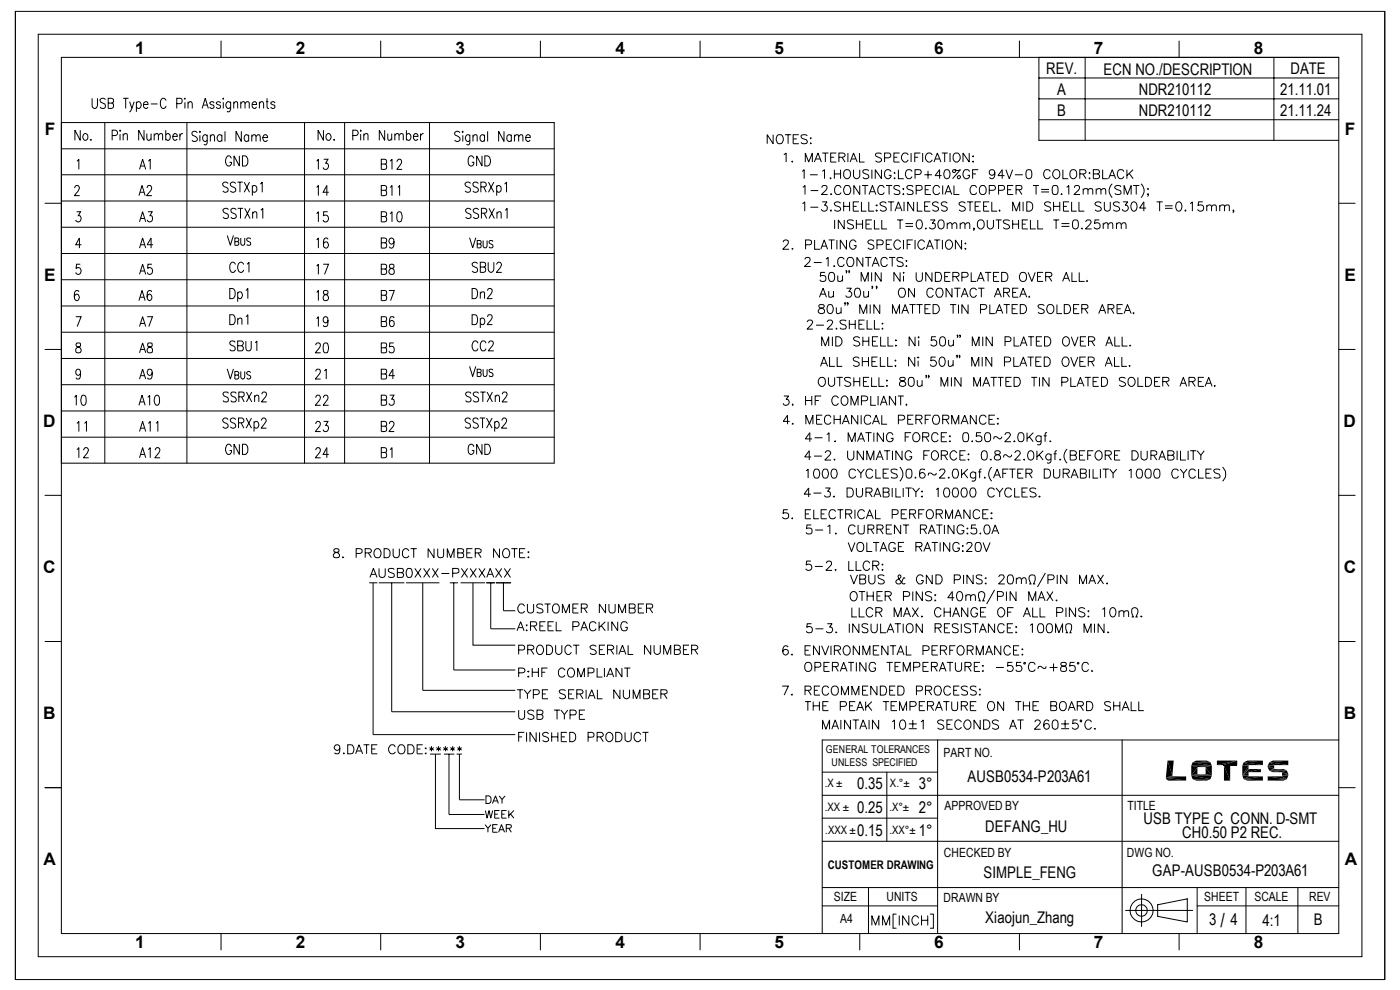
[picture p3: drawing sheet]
<svg xmlns="http://www.w3.org/2000/svg" width="420mm" height="297mm" viewBox="0 0 420 297" stroke-linecap="round" stroke-linejoin="round" font-family="sans-serif">
<defs><g id="words">
<text font-size="5.8" x="366.3" y="278">/</text>
<g font-size="5.2">
<text x="40.6" y="16.1">1</text>
<text x="88.8" y="16.1">2</text>
<text x="136.7" y="16.1">3</text>
<text x="184.7" y="16.1">4</text>
<text x="232.5" y="16.1">5</text>
<text x="280.4" y="16.1">6</text>
<text x="328.3" y="16.1">7</text>
<text x="376.3" y="16.1">8</text>
<text x="13.4" y="40.5">F</text>
<text x="403.6" y="40.5">F</text>
<text x="13.3" y="84.3">E</text>
<text x="403.5" y="84.3">E</text>
<text x="13" y="128.1">D</text>
<text x="403.2" y="128.1">D</text>
<text x="13" y="172">C</text>
<text x="403.3" y="172">C</text>
<text x="13" y="215.8">B</text>
<text x="403.3" y="215.8">B</text>
<text x="13.1" y="259.5">A</text>
<text x="403.6" y="259.5">A</text>
<text x="40.6" y="284.4">1</text>
<text x="88.8" y="284.4">2</text>
<text x="136.7" y="284.4">3</text>
<text x="184.7" y="284.4">4</text>
<text x="232.5" y="284.4">5</text>
<text x="280.4" y="284.4">6</text>
<text x="328.3" y="284.4">7</text>
<text x="376.3" y="284.4">8</text>
</g>
<g font-size="4.8">
<text x="314" y="22.3">REV.</text>
<text x="331.2" y="22.4">ECN NO./DESCRIPTION</text>
<text x="387.3" y="22.3">DATE</text>
<text x="317.3" y="28.6">A</text>
<text x="341.8" y="28.6">NDR210112</text>
<text x="384.2" y="28.6">21.11.01</text>
<text x="317.3" y="34.8">B</text>
<text x="341.8" y="34.7">NDR210112</text>
<text x="384.2" y="34.8">21.11.24</text>
<text x="257.3" y="236.8">0.35</text>
<text x="275.8" y="236.8">3°</text>
<text x="290.4" y="234.7">AUSB0534-P203A61</text>
<text x="257.3" y="243.8">0.25</text>
<text x="275.8" y="243.8">2°</text>
<text x="257.3" y="250.7">0.15</text>
<text x="275.8" y="250.7">1°</text>
<text x="295.7" y="249.5">DEFANG_HU</text>
<text x="343.2" y="247.3">USB TYPE C CONN. D-SMT</text>
<text x="354.8" y="251.5">CH0.50 P2 REC.</text>
<text x="295.2" y="263.4">SIMPLE_FENG</text>
<text x="345.8" y="262.8">GAP-AUSB0534-P203A61</text>
<text x="295.7" y="277">Xiaojun_Zhang</text>
<text x="362.8" y="277.7">3</text>
<text x="369.3" y="277.7">4</text>
<text x="378.9" y="277.7">4:1</text>
<text x="394.3" y="277.7">B</text>
</g>
<g font-size="3.8">
<text x="283.2" y="227.2">PART NO.</text>
<text x="283.4" y="243.1">APPROVED BY</text>
<text x="338.4" y="243">TITLE</text>
<text x="283.3" y="257.2">CHECKED BY</text>
<text x="338.2" y="257.2">DWG NO.</text>
<text x="250.2" y="270.4">SIZE</text>
<text x="266.1" y="270.4">UNITS</text>
<text x="283.2" y="270.7">DRAWN BY</text>
<text x="361.4" y="270.4">SHEET</text>
<text x="376.5" y="270.4">SCALE</text>
<text x="392.9" y="270.4">REV</text>
<text x="252.2" y="276.9">A4</text>
</g>
<text font-size="3.6" x="248.5" y="260.8">CUSTOMER DRAWING</text>
<g font-size="3.5">
<text x="247.5" y="236">.X ±</text>
<text x="267.1" y="236">X.°±</text>
<text x="247.5" y="243.4">.XX ±</text>
<text x="266.9" y="243.4">.X°±</text>
<text x="247.7" y="250.1">.XXX ±</text>
<text x="266.9" y="250.2">.XX°±</text>
</g>
<g font-size="3.2">
<text x="247.9" y="225.9">GENERAL TOLERANCES</text>
<text x="249.5" y="229.9">UNLESS SPECIFIED</text>
</g>
</g></defs>
<g fill="none" stroke="#000" stroke-width=".3">
<path d="M4.6 3.4h411v290.5h-411zM4.6 3.4v290.5M11.5 10.3h397.2v276.7h-397.2zM18.4 17.2h383.4v262.9h-383.4zM66.3 12.3v4.9zM114.3 12.3v4.9M162.2 12.3v4.9M210.1 12.3v4.9M258 12.3v4.9M305.9 12.3v4.9M311.8 17.2v24.9h90M325.7 17.2v24.9"/>
<path d="M353.9 12.3v4.9M382.3 17.2v24.9M415.6 3.3v290.6M18.4 36.8h147.9v102.2h-147.9zM24.1 39.1v3l-1.6-3v3M27.6 29.5v2.1a.86 .86 0 0 0 1 .9l.3-.1 .4-.8v-2.1M31.5 36.8v102.2M31.6 29.9a.92 .92 0 0 0-1.6 0l.3 .8 1.2 .5 .1 .9a.92 .92 0 0 1-1.6 0M32.5 30.9h1l.5-.2v-1l-.5-.2h-1v3h1a.83 .83 0 0 0 .6-.8 .83 .83 0 0 0-.6-.8M36 39.1l.2 .1-.2 .2zM37 29.5h1.6M37.7 29.5v3"/>
<path d="M38.9 30.5l.7 2 .7-2M39.6 32.5l-.4 .9-.4 .2M40.9 30.9a.68 .68 0 0 1 .7-.4 .68 .68 0 0 1 .6 .4 1.02 1.02 0 0 1-.8 1.6l-.5-.4M40.9 30.5v3.1M43.1 31.4h1.3v-.3a.65 .65 0 0 0-.6-.6 .65 .65 0 0 0-.7 .4v.5a.9 .9 0 0 0 .9 1.1l.4-.4M43.2 39.1v3l-1.6-3v3M45.3 31.2h2M49.7 39.1v3M49.8 30.2a.81 .81 0 0 0-.8-.7 .81 .81 0 0 0-.8 .7v1.6a.8 .8 0 0 0 .8 .8 .8 .8 0 0 0 .8-.8M53 31.1h1.1a.87 .87 0 0 0 .6-.8 .87 .87 0 0 0-.6-.8h-1.1v3M55.5 29.5v.2h-.2zM55.5 30.7v1.8"/>
<path d="M56.1 36.8v102.2M56.4 31.1l.5-.6 .6 .2 .2 1.8M56.4 30.5v2M59.2 39.8a.95 .95 0 0 0-1.6 0l.2 .8 1.2 .6a.72 .72 0 0 1 .2 .7 .72 .72 0 0 1-.6 .5h-.5l-.5-.4M60 39.4l.2 .2-.2 .1zM60.7 32.5l.9-3 .9 3M61 31.5h1.2M64.2 30.9a.67 .67 0 0 0-.6-.4 .67 .67 0 0 0-.7 .4l.4 .5 .8 .2 .1 .5a.67 .67 0 0 1-.6 .5 .67 .67 0 0 1-.7-.5M66.2 30.9a.67 .67 0 0 0-.7-.4 .67 .67 0 0 0-.6 .4l.3 .5 .9 .2 .1 .5a.67 .67 0 0 1-.7 .5 .67 .67 0 0 1-.6-.5M66.8 29.7l.2-.2 .1 .2zM67 30.7v1.8M67.5 39.4v3"/>
<path d="M69.2 30.5v2.3l-.5 .8-.6-.2M69.2 30.9a.68 .68 0 0 0-.6-.4 .68 .68 0 0 0-.7 .4 1.02 1.02 0 0 0 .8 1.6l.5-.4M70.1 31.1l.6-.6 .5 .2 .1 1.8M70.1 30.5v2M72.3 31.1l.6-.6 .5 .2 .1 1.8M72.3 30.5v2M72.4 39.4v3l-1.6-3v3M73.5 31.1l.6-.6 .6 .2 .1 1.8M75.6 31.4h1.4l-.1-.6a.67 .67 0 0 0-.6-.3 .67 .67 0 0 0-.6 .4l-.1 .5a.9 .9 0 0 0 1 1.1l.4-.4M77.9 31.1l.5-.6 .6 .2 .1 1.8M77.9 30.5v2M79.8 30.5h.8"/>
<path d="M80.1 29.5v2.4l.1 .5 .5 .1M82.5 30.9a.67 .67 0 0 0-.6-.4 .67 .67 0 0 0-.7 .4l.5 .5 .7 .2 .1 .5a.67 .67 0 0 1-.6 .5 .67 .67 0 0 1-.7-.5M91.4 36.8v102.2M97.1 39.1v3l-1.6-3v3M103.4 36.8v102.2M108.2 39.1l.2 .1-.2 .2zM115.4 39.1v3l-1.6-3v3M122 39.1v3M128.9 36.8v102.2M138 39.8a.82 .82 0 0 0-1-.4 .82 .82 0 0 0-.5 1l1.1 .6a.85 .85 0 0 1 .2 1.4 .85 .85 0 0 1-1.4-.4M138.9 39.4v.3l-.2-.1zM146.3 39.4v3"/>
<path d="M151.3 39.4v3l-1.7-3v3M311.8 23.4h90M311.8 29.7h90M311.8 35.9h90M18.4 52.4h147.9M18.4 44.6h147.9M22.4 56.4a.73 .73 0 0 1 1-.7 .73 .73 0 0 1 .3 1.1l-1.4 1.9h1.6M23.1 48.4l.6-.6v3M25.2 40.2a.95 .95 0 0 1 1.2 .5 .95 .95 0 0 1-.4 1.2 .6 .6 0 0 1-1-.2 1.15 1.15 0 0 1 .2-1.5zM27.1 41.9h.3l-.1 .2zM33.7 40.7h1a.83 .83 0 0 0 .6-.8 .83 .83 0 0 0-.6-.8h-1v3M36 40.2v1.9"/>
<path d="M37 40.7l.5-.6 .6 .1 .1 1.9M37 40.1v2M41.7 58.7l.9-3 1 3M41.9 50.8l.9-3 .9 3M42 57.7h1.2M42.2 49.8h1.2M44.1 40.1l.1 1.8 .6 .2 .5-.6M44.2 56.4l.4-.7h.5l.4 .5-.3 1.1-1.2 1.4h1.6M44.5 48.4l.6-.6v3M45.3 40.1v2M46.3 40.7l.6-.6 .6 .1v1.9M46.3 40.1v2"/>
<path d="M47.5 40.7l.6-.6 .6 .1 .1 1.9M49.7 40.5l.3-.3a.93 .93 0 0 1 1.2 .5 .93 .93 0 0 1-.4 1.2l-.6 .2-.5-.4M51.9 40.9h1.3l-.1-.5a.64 .64 0 0 0-.6-.3 .64 .64 0 0 0-.6 .4v.4a.78 .78 0 0 0 .3 1 .78 .78 0 0 0 1-.2M54 40.1v2M54.9 40.1a.85 .85 0 0 0-.9 .8M60 40.6v1.8M62.2 40.4v2.3a.72 .72 0 0 1-.8 .8l-.2-.2M62.2 40.8l-.3-.2a.93 .93 0 0 0-1.1 .5 .93 .93 0 0 0 .4 1.2l.6 .1 .4-.4M63.1 41l.6-.6 .5 .2 .2 1.8M63.1 40.4v2M66.6 40.8a.68 .68 0 0 0-.6-.4 .68 .68 0 0 0-.7 .4 .91 .91 0 0 0 0 1.2 .91 .91 0 0 0 1 .3l.3-.3M66.6 40.4v2"/>
<path d="M68.5 55.1a.82 .82 0 0 0-1.1-.5 .82 .82 0 0 0-.5 1.1l.4 .3a1.28 1.28 0 0 1 1.2 .8 .85 .85 0 0 1-.7 .9 .85 .85 0 0 1-1-.4M69.5 47.5a.81 .81 0 0 0-1.3-.6 1.95 1.95 0 0 0 .2 2.9 .92 .92 0 0 0 1.1-1.1h-.6M70.7 55.1a.82 .82 0 0 0-1-.5 .82 .82 0 0 0-.5 1.1l1.1 .5a.85 .85 0 0 1 .2 1.4 .85 .85 0 0 1-1.4-.3M71.2 54.6h1.7M71.8 46.8v3l-1.6-3v3M72 54.6v3.1M72.8 46.8h.8a1.86 1.86 0 0 1 0 3h-.8zM73.3 54.6l1.6 3.1M74.6 40.8l-.2-.2a.93 .93 0 0 0-1.2 .5 .93 .93 0 0 0 .4 1.2l.5 .1 .5-.4M74.6 40.4v2M74.9 54.6l-1.6 3.1M75.6 41l.6-.6 .5 .2 .1 1.8"/>
<path d="M75.6 40.4v2M75.7 56.1a.67 .67 0 0 1 .7-.5 .67 .67 0 0 1 .6 .5l.1 .4a.78 .78 0 0 1-.3 1 .78 .78 0 0 1-1.1-.2M75.7 55.7v3M76.8 41l.6-.6 .5 .2 .2 1.8M78.1 55.2l.6-.6v3.1M78.9 41.3h1.4l-.2-.6a.61 .61 0 0 0-.6-.3 .61 .61 0 0 0-.5 .4 .91 .91 0 0 0 0 1.2 .91 .91 0 0 0 1.1 .3l.2-.3M95 48.4l.5-.6v3M95 56.2l.5-.5v3M97.2 47.8h1.2l-.7 1.2a.92 .92 0 0 1 .8 1.2 .92 .92 0 0 1-1.4 .4l-.1-.4M97.9 40.5a.68 .68 0 0 1 .7-.4 .68 .68 0 0 1 .6 .4 .91 .91 0 0 1 0 1.1 .91 .91 0 0 1-1 .3l-.4-.6zM98.7 57.7h-1.7l1.1-2v3M100.1 41.9h.3l-.1 .2z"/>
<path d="M105.9 40.7h1a.83 .83 0 0 0 .6-.8 .83 .83 0 0 0-.6-.8h-1v3M108.2 40.2v1.9M109.2 40.7l.6-.6 .6 .1v1.9M109.2 40.1v2M114.4 49.2l1.5-.1 .1-.4-.1-.8-1.5-.1v3h1l.5-.1 .1-.5a.78 .78 0 0 0-.6-1M114.4 57.1l1.5-.1 .1-.5-.1-.7-1.5-.1v3h1l.6-.3v-.3a.78 .78 0 0 0-.6-1M116.4 40.1l.1 1.8 .6 .2 .5-.6M117.1 48.4l.5-.6v3M117.1 56.2l.5-.5v3M117.6 40.1v2M118.5 40.7l.6-.6 .6 .1 .1 1.9M118.5 40.1v2"/>
<path d="M119.2 48.5l.4-.7h.5l.4 .6-.1 .6-1.3 1.8h1.6M119.4 56.2l.5-.5v3M119.8 40.7l.6-.6 .5 .1 .1 1.9M122 40.5l.2-.3a.93 .93 0 0 1 1.2 .5 .93 .93 0 0 1-.4 1.2l-.5 .2-.5-.4M124.1 40.9h1.3l-.2-.7a.93 .93 0 0 0-1.2 .5 .93 .93 0 0 0 .4 1.2l.6 .2 .4-.4M126.2 40.1v2M127.1 40.1a.99 .99 0 0 0-.9 .8M138.9 40.6v1.8M141 40.4l-.1 2.7-.3 .4-.6-.2M141 40.8a.62 .62 0 0 0-.6-.4 .62 .62 0 0 0-.6 .4 .91 .91 0 0 0 0 1.2 .91 .91 0 0 0 1 .3l.2-.3M141.2 55.1a.92 .92 0 0 0-1.6 0v.3a1.64 1.64 0 0 0 1.4 1l.1 .1a.75 .75 0 0 1-.4 1.2h-.5l-.6-.4M141.9 41l.6-.6 .6 .2 .1 1.8"/>
<path d="M141.9 40.4v2M142.2 47.5a.88 .88 0 0 0-1.1-.7 .88 .88 0 0 0-.6 1.1 1.64 1.64 0 0 0 .7 1.9 .9 .9 0 0 0 1-1.1h-.6M143.6 55.1a.95 .95 0 0 0-1.7 0l.1 .6 .4 .3a1.28 1.28 0 0 1 1.2 .8v.5a.95 .95 0 0 1-1.7 0M144.3 56.1h1a.73 .73 0 0 0 .7-.7 .73 .73 0 0 0-.7-.8h-1v3.1M144.7 46.8v3l-1.7-3v3M145.2 56.1l.7 1.6M145.4 40.8l-.2-.2a.93 .93 0 0 0-1.2 .5 .93 .93 0 0 0 .4 1.2l.6 .1 .4-.4M145.4 40.4v2M145.5 46.8h.8a1.6 1.6 0 0 1 .9 1.8 1.6 1.6 0 0 1-1.7 1.2zM146.6 54.6l1.6 3.1M148.2 54.6l-1.6 3.1M149.1 56.1l.2-.3a.93 .93 0 0 1 1.2 .5 .93 .93 0 0 1-.4 1.2l-.6 .2-.4-.4"/>
<path d="M149.1 55.7v3M151.4 55.2l.6-.6v3.1M153.5 40.8a.67 .67 0 0 0-.7-.4 .67 .67 0 0 0-.6 .4l-.1 .5a.78 .78 0 0 0 .3 1 .78 .78 0 0 0 1.1-.3M153.5 40.4v2M154.4 41l.6-.6 .6 .2 .1 1.8M154.4 40.4v2M155.7 41l.6-.6 .5 .2 .1 1.8M157.8 41.3h1.3l-.2-.7a.93 .93 0 0 0-1.2 .5 .93 .93 0 0 0 .4 1.2l.6 .1 .4-.4M232 40.4v2.7l-1.7-2.7v2.7M233.5 40.5a1.31 1.31 0 0 1 1.6 .5 1.31 1.31 0 0 1-.3 1.7 1.02 1.02 0 0 1-1.1 .4 1.02 1.02 0 0 1-.7-1v-.7zM235.2 46.4l.7-.5v2.7M235.6 40.4h1.8"/>
<path d="M236.5 40.4v2.7M237.6 48.5h.3l-.1 .1zM238 41.7h1.1M239.7 40.4h-1.7v2.7h1.7M240.7 51.4l.6-.5v2.7M240.9 56.2l.7-.5v2.7M241.7 48.6v-2.7l1 2.7 1.1-2.7v2.7M242.3 40.8a1.12 1.12 0 0 0-1.9 .2l.5 .6 1.1 .3 .3 .8a1.19 1.19 0 0 1-1.9 0M243.1 52.4h2.3M243.2 41.4h.3l-.2 .2zM243.3 42.9l.2 .1-.2 .1zM243.3 57.2h2.3"/>
<path d="M244.4 48.6l1.1-2.7 1 2.7M244.8 47.7h1.3M246.7 56.3l.1-.4 .4-.2h.7l.3 .5-.3 .9-1.4 1.3h1.9M246.8 51.4l.6-.5v2.7M246.8 45.9h1.8M247.7 45.9v2.7M249.1 53.5h.3l-.2 .1zM249.3 47.2h1M249.4 58.1l.2 .2-.2 .1zM250.4 50.9v2.7M250.4 52.2h1.9M251 45.9h-1.7v2.7h1.7"/>
<path d="M251.8 47.2h1.1l.5-.3a.56 .56 0 0 0-.1-.9l-1.5-.1v2.7M252.3 50.9v2.7M252.4 56.3a1 1 0 0 0-1.1-.7 1 1 0 0 0-.8 1.1 1.19 1.19 0 0 0 .2 1.3 1.19 1.19 0 0 0 1.3 .3l.4-.5M252.7 47.2l.9 1.4M253.7 51a1.34 1.34 0 0 1 1.6 .8 1.34 1.34 0 0 1-.6 1.7 1.3 1.3 0 0 1-1.5-.6 1.3 1.3 0 0 1 .2-1.6zM253.7 55.7a1.37 1.37 0 0 1 1.6 .7 1.37 1.37 0 0 1-.2 1.6 1.04 1.04 0 0 1-1.7 0 1.82 1.82 0 0 1 .3-2.3zM254.5 45.9v2.7M255.1 48.6l1.1-2.7 1.1 2.7M255.6 47.7h1.2M256.2 50.9l.1 2.3a.93 .93 0 0 0 1 .4 .93 .93 0 0 0 .7-.7v-2M257.9 45.9v2.7h1.6M258 55.7v2.7l-1.8-2.7v2.7"/>
<path d="M258.7 55.7h1.9M259.6 55.7v2.7M260.7 51.3l-.2-.3a1.05 1.05 0 0 0-1.5 .5l.2 .4 1 .5a.6 .6 0 0 1 .5 .4 .6 .6 0 0 1-.2 .7 1.08 1.08 0 0 1-1.5-.3M260.8 58.4l1-2.7 1 2.7M261.2 57.5h1.3M261.7 50.9v2.7M264.5 50.9v2.7l-1.8-2.7v2.7M264.5 46.3a1.03 1.03 0 0 0-1.7 .2l.2 .4 1 .5a.6 .6 0 0 1 .5 .4 .6 .6 0 0 1-.2 .7 1.08 1.08 0 0 1-1.5-.3M265.4 56.3a1 1 0 0 0-1.1-.7 1 1 0 0 0-.9 1.1 1.19 1.19 0 0 0 .3 1.3 1.19 1.19 0 0 0 1.3 .3l.4-.5M265.5 47.4h1.2l.4-.2 .2-.4a.74 .74 0 0 0-.6-.9h-1.2v2.7M265.9 55.7h1.9M266.8 55.7v2.7"/>
<path d="M267.4 51.5a1.01 1.01 0 0 0-1.1-.6 1.01 1.01 0 0 0-.8 1 1.28 1.28 0 0 0 1.2 1.7l.7-.7v-.3h-.7M268.3 47.2h1M268.4 53.5h.2l-.2 .1zM268.4 51.8l.2 .1-.2 .1zM269.6 50.9v2.7h1.6M270 45.9h-1.7v2.7h1.7M270 56.1a.98 .98 0 0 0-.9-.5 .98 .98 0 0 0-.8 .7l.5 .5 1 .4a.7 .7 0 0 1 0 1.1l-.9 .1-.6-.4M271 56.7h.2l-.1 .1zM271.1 58.1v.3l-.1-.1zM272.6 46.5a1.07 1.07 0 0 0-1.2-.6 1.07 1.07 0 0 0-.8 1v.7a1.05 1.05 0 0 0 .8 1 1.05 1.05 0 0 0 1.2-.7M273.4 45.9v2.7M273.7 51.5a1.01 1.01 0 0 0-1.2-.6 1.01 1.01 0 0 0-.8 1v.7a1 1 0 0 0 .9 1 1 1 0 0 0 1.1-.7"/>
<path d="M274 56.1a1.04 1.04 0 0 0-1-.5 1.04 1.04 0 0 0-.8 .7l.5 .5 1.1 .4a.7 .7 0 0 1 0 1.1 1.55 1.55 0 0 1-1.6-.3M274.5 47.2h1M274.6 52.4h1.2l.4-.2 .3-.4a.74 .74 0 0 0-.7-.9h-1.2v2.7M275 57.1h1.1l.5-.3v-.9l-.5-.2h-1.1v2.7M276.2 45.9h-1.7v2.7M276.9 45.9v2.7M277.4 52.4h2.3M277.7 56.9h1M278.5 51.3v2.3M279.4 55.7h-1.7v2.7h1.7M279.8 46.5a1.07 1.07 0 0 0-1.2-.6 1.07 1.07 0 0 0-.9 1v.7a1.05 1.05 0 0 0 .9 1 1.05 1.05 0 0 0 1.2-.7M280.3 48.6l1-2.7 1.1 2.7"/>
<path d="M280.6 47.7h1.4M282 56.3a1 1 0 0 0-1.1-.7 1 1 0 0 0-.9 1.1 1.19 1.19 0 0 0 .3 1.3 1.19 1.19 0 0 0 1.3 .3l.4-.5M282.6 52.7h-2l1.4-1.8v2.7M282.7 45.9h1.7M282.9 55.7v2.7M283.5 45.9v2.7M283.6 58.4l1-2.7 1 2.7M283.7 51a.95 .95 0 0 1 1.2 .4 1.36 1.36 0 0 1-.9 2.2 1.75 1.75 0 0 1-.3-2.6zM283.9 57.5h1.4M285.1 45.9v2.7M286.3 46.3a1.06 1.06 0 0 1 1.2-.3 1.06 1.06 0 0 1 .7 .9v.7a1.06 1.06 0 0 1-1.1 1 1.06 1.06 0 0 1-1.1-1zM286.3 55.7v2.7h1.6"/>
<path d="M286.6 50.9l.2 .5-.2 .3-.5 .1-.2-.3 .1-.5 1.6 .2 .6-.3-2.3 2.7M290.9 45.9v2.7l-1.9-2.7v2.7M291 51.5a1.01 1.01 0 0 0-1.2-.6 1.01 1.01 0 0 0-.8 1v.7a.98 .98 0 0 0 1 1 .98 .98 0 0 0 1-1h-.6M291.9 46.9l.2-.1v.1zM291.9 48.5h.2v.1zM291.9 52.2h1M293.1 56.3a1 1 0 0 0-1.1-.6 1 1 0 0 0-.9 1v.6a1.02 1.02 0 0 0 .8 1.1 1.02 1.02 0 0 0 1.2-.6M293.6 50.9h-1.7v2.7M294.4 55.7a1.35 1.35 0 0 1 1.5 .7 1.35 1.35 0 0 1-.2 1.6 1 1 0 0 1-1.1 .3 1 1 0 0 1-.7-1 1.65 1.65 0 0 1 .5-1.6zM296.9 57.1h1.2l.5-.3a.78 .78 0 0 0-.1-1.1h-1.6v2.7M298.6 51.8a.85 .85 0 0 1-1.1 .8 .85 .85 0 0 1-.5-1.3 .85 .85 0 0 1 1.4 0 1.47 1.47 0 0 1-.8 2.3l-.6-.4M299.7 57.1h1.2l.5-.3v-.9l-.5-.2h-1.2v2.7"/>
<path d="M301.5 52.7h-2l1.3-1.8v2.7M301.9 50.9l1 2.7 1-2.7M302.4 56.9h1.1M304.1 55.7h-1.7v2.7h1.7M304.6 52.4h2.4M304.9 56.9l1.6-.1 .2-.4-.1-.5-.6-.2h-1.1v2.7M305.8 56.9l.9 1.5M308.2 51a1.02 1.02 0 0 1 1.4 .4v1.7a.88 .88 0 0 1-.8 .5 .88 .88 0 0 1-.8-.5l-.1-1.1zM310 55.7h1.8M310.9 55.7v2.7M312.5 56.8h2.3M312.5 57.6h2.3"/>
<path d="M315.2 51.5a1.01 1.01 0 0 0-1.2-.6 1.01 1.01 0 0 0-.8 1v.7a1 1 0 0 0 .8 1 1 1 0 0 0 1.2-.7M316.1 55.7a1.02 1.02 0 0 1 1.4 .5v1.7a.88 .88 0 0 1-.8 .5 .88 .88 0 0 1-.9-.5v-1.1zM316.5 51a1.34 1.34 0 0 1 1.6 .8 1.34 1.34 0 0 1-.6 1.7 1.3 1.3 0 0 1-1.5-.6 1.3 1.3 0 0 1 .3-1.6zM318.6 58.1v.3l-.1-.1zM319 50.9v2.7h1.6M320.1 56.2l.7-.5v2.7M321.6 51a1.34 1.34 0 0 1 1.6 .8 1.34 1.34 0 0 1-.6 1.7 1.3 1.3 0 0 1-1.5-.6 1.3 1.3 0 0 1 .3-1.6zM322.5 56.3v-.4l.5-.2h.7l.3 .5-.4 .9-1.3 1.3h1.8M324.1 52.2l1.6-.2 .2-.6-.2-.4-1.6-.1v2.7M325 52.2l.9 1.4M325.1 57.1l.3-.4h.9l.2 1.7M325.1 56.6v1.8"/>
<path d="M326.5 57.1l.4-.4h.9l.2 1.7M326.9 53.5h.2l-.2 .1zM326.9 51.8l.2 .1-.2 .1zM328.1 52.2l1.6-.2 .3-.6-.3-.4-1.6-.1v2.7h1.2l.5-.2 .2-.7-.7-.5M329 57.1l.4-.4h.8l.2 1.7M329 56.6v1.8M330.4 57.1l.4-.4h.9l.2 1.7M330.9 50.9v2.7h1.5M332.7 53.6l1.1-2.7 1 2.7M333.1 52.7h1.3M333.8 55.1a2.74 2.74 0 0 0 0 4.2M336.4 56.1a1.04 1.04 0 0 0-1-.5 1.04 1.04 0 0 0-.8 .7l.6 .5 1 .4a.7 .7 0 0 1 0 1.1 1.55 1.55 0 0 1-1.6-.3"/>
<path d="M337.3 51.5a1.01 1.01 0 0 0-1.2-.6 1.01 1.01 0 0 0-.8 1v.7a1 1 0 0 0 .8 1 1 1 0 0 0 1.2-.7M337.4 58.4v-2.7l1 2.7 1.1-2.7v2.7M338.2 50.9v2.7M338.9 52l1.2 1.6M340.1 50.9l-1.9 1.8M340.1 55.7h1.8M341 55.7v2.7M342.4 55.1a2.74 2.74 0 0 1 0 4.2M344.4 56.7h.2v.1zM344.6 58.3h-.2l.2-.2v.2l-.2 .7M13.5 61h4.9M18.4 76.1h147.9"/>
<path d="M18.4 68.2h147.9M18.4 60.3h147.9M23 63.5h1.2l-.7 1.2a.87 .87 0 0 1 .8 1.3 .87 .87 0 0 1-1.6 0M24.1 79.3h-1.1l-.2 1.2a.95 .95 0 0 1 1.5 .7 .95 .95 0 0 1-1.3 1l-.3-.5M24.4 73.4h-1.7l1.1-2v3.1M41.9 66.6l.9-3.1 .9 3.1M41.9 74.5l.9-3.1 .9 3.1M42.2 65.6h1.2M42.2 73.4h1.2M44.4 63.5h1.3l-.7 1.2h.3a.92 .92 0 0 1 .3 1.5 .92 .92 0 0 1-1.4-.2M45.6 79.3h-1.2l-.1 1.2a.94 .94 0 0 1 1.5 .8 .94 .94 0 0 1-1.4 .9l-.2-.5M45.9 73.4h-1.7l1.1-2v3.1"/>
<path d="M68.2 70.6l.9 3 1-3M68.5 62.9a.92 .92 0 0 0-1.6 0v.4a1.64 1.64 0 0 0 1.5 1l.1 .1a.75 .75 0 0 1-.5 1.2h-.5l-.6-.5M70.5 72.5h.7l.4-.3 .1-.4-.5-.4h-.7v2.2l1.1-.2v-.7l-.4-.2M70.7 79.4a.82 .82 0 0 0-1.3-.5 2.09 2.09 0 0 0 .2 2.8 .88 .88 0 0 0 1.1-.7M70.9 62.9a.95 .95 0 0 0-1.6 0l.1 .6 .3 .4a1.28 1.28 0 0 1 1.2 .8v.4a.95 .95 0 0 1-1.6 0M71.3 62.5h1.6M72.2 62.5v3.1M72.3 71.4v1.6v.3l.5 .3 .6-.3v-1.9M73.1 79.4a.81 .81 0 0 0-.8-.7 .81 .81 0 0 0-.8 .7 1.61 1.61 0 0 0 1 2.3l.6-.7M73.4 62.5l1.7 3.1M74.1 79.3l.6-.6v3M75.1 62.5l-1.7 3.1"/>
<path d="M75.2 71.7a.59 .59 0 0 0-.7-.3 .59 .59 0 0 0-.4 .8l1 .6 .1 .5-.4 .3-.8-.3M75.8 64.1l.6-.6 .6 .2 .1 1.9M75.8 63.5v2.1M78.3 63.1l.6-.6v3.1M95 64.1l.5-.6v3.1M95 72l.5-.6v3.1M95 79.9l.5-.6v3M97 79.3h1.6l-1.2 3M98.3 63.5h-1.1l-.1 1.3a.97 .97 0 0 1 1.5 .7 .97 .97 0 0 1-1.4 .9l-.2-.4M98.4 71.8l-.1-.2-.6-.2a2.26 2.26 0 0 0-.3 2.9 .87 .87 0 0 0 1.2-.8 .87 .87 0 0 0-1.2-.8l-.3 .7M114.4 65l1.5-.2 .1-.4-.1-.7-1.5-.2v3.1h1a.83 .83 0 0 0 .7-.8 .83 .83 0 0 0-.7-.8M114.4 72.8l1.5-.1 .1-1-.6-.3h-1v3.1h1a.83 .83 0 0 0 .7-.9 .83 .83 0 0 0-.7-.8"/>
<path d="M117 79.4l-.1 .6a1.09 1.09 0 0 0 1.1 .7 .89 .89 0 0 1 .2 1.4 .89 .89 0 0 1-1.4 0 .89 .89 0 0 1 .3-1.4 1.03 1.03 0 0 0 1.1-1l-.4-.4zM117.1 64.1l.5-.6v3.1M118.2 72.4l-.3 .7a.82 .82 0 0 1-1.1-.3 .82 .82 0 0 1 .2-1.1 .82 .82 0 0 1 1.2 .1v.6a1.61 1.61 0 0 1-.6 2.1l-.6-.2-.1-.3M119.4 63.7l.5-.2a1.79 1.79 0 0 1 .6 2.5l-.1 .4-.6 .2a2.26 2.26 0 0 1-.4-2.9zM140.9 71.3l1 3.1 .9-3.1M141.4 62.9a.82 .82 0 0 0-1.1-.4 .82 .82 0 0 0-.5 1l.4 .4a1.28 1.28 0 0 1 1.2 .8 .85 .85 0 0 1-.7 .9 .85 .85 0 0 1-1-.5M143.2 73.2l1-.1 .1-.8-1.1-.1v2.2l1.1-.2 .1-.6-.4-.4M143.3 79.1a.92 .92 0 0 0-1.6 0l.2 .8 1.2 .5 .2 .9a.92 .92 0 0 1-1.6 0M143.6 62.9a.82 .82 0 0 0-1-.4 .82 .82 0 0 0-.5 1l1.1 .6a.85 .85 0 0 1 .2 1.4 .85 .85 0 0 1-1.4-.4M144.5 64l1.3-.1 .3-.5-.3-.7-1.3-.2v3.1M145 72.2v1.6l.5 .6 .4-.1 .3-.5v-1.6M145.2 64l.9 1.6"/>
<path d="M146.5 78.7v2.1a.97 .97 0 0 0 .9 .9l.6-.4 .2-.5v-2.1M146.8 62.5l1.6 3.1M148 72.5a.59 .59 0 0 0-.8-.3 .59 .59 0 0 0-.3 .7l1 .6a.52 .52 0 0 1-.4 .9l-.6-.1-.1-.3M148.4 62.5l-1.6 3.1M149.1 79.4a.73 .73 0 0 1 1-.7 .73 .73 0 0 1 .2 1.2l-1.3 1.8h1.6M149.1 64.1l.6-.6 .6 .2 .1 1.9M149.1 63.5v2.1M151.6 63.1l.6-.6v3.1M235.1 72.7l.1-.5a.94 .94 0 0 1 1.3 0v.9l-1.6 1.7h1.9M237.7 74.6h.3l-.2 .2zM240.8 61.1l.7-.5v2.8M241.6 77.8l.3-.5 .7-.1 .4 .3 .1 .5-.3 .7-1.4 1.3h1.9"/>
<path d="M241.8 73.4l1.5-.1 .2-.4v-.7l-.5-.2h-1.2v2.8M243.2 62.2h2.4M244.2 78.8h2.4M244.5 72v2.8h1.6M246.3 74.8l1.1-2.8 1 2.8M246.7 73.9h1.3M246.8 60.6h1.4l-.8 1a.92 .92 0 0 1 .7 1.5 .92 .92 0 0 1-1.6-.3M247.9 77.8l.6-.6v2.8M248.7 72h1.8M249.2 63.2l.2-.2 .1 .2-.1 .2zM249.6 72v2.8M250.3 79.7l.2 .2-.2 .1z"/>
<path d="M250.5 66v2.7M251.2 72v2.8M252.3 61a1.04 1.04 0 0 0-1-.5 1.04 1.04 0 0 0-.9 .7l.5 .6 1.1 .4 .3 .7a1.19 1.19 0 0 1-1.9 0M253.2 60.6v2.8M253.2 61.9h1.8M253.4 77.8a1.01 1.01 0 0 0-1.2-.6 1.01 1.01 0 0 0-.8 1.1 1.19 1.19 0 0 0 .2 1.3 1.19 1.19 0 0 0 1.3 .3l.5-.6M253.4 66v2.7l-1.8-2.7v2.7M254 72v2.8l-1.8-2.8v2.8M254.4 77.6a1.04 1.04 0 0 1 1.6 0 1.64 1.64 0 0 1-.5 2.4h-.6l-.5-.4a1.96 1.96 0 0 1 0-2zM255 60.6v2.8M256.1 61.9h1M256.2 66.3a1.12 1.12 0 0 0-1.9 .3l.3 .4 1.3 .5a.63 .63 0 0 1 0 1 1.21 1.21 0 0 1-1.6-.2"/>
<path d="M256.9 72.7a1 1 0 0 0-1.1-.7 1 1 0 0 0-.8 1.1 1.1 1.1 0 0 0 .4 1.5 1.1 1.1 0 0 0 1.5-.5v-.4h-.7M257 66v2.7M257 67.3h1.9M257.8 60.6h-1.7v2.8h1.7M258.5 60.6v2.8h1.6M258.9 66v2.7M259 77.2v2.8l-1.8-2.8v2.8M259.6 77.2h1.9M259.9 67.3h1.1M260.6 77.2v2.8M260.7 60.6v2.8h1.6M261.7 66h-1.8v2.7h1.8"/>
<path d="M261.7 80l1.1-2.8 1.1 2.8M262.1 79h1.3M262.3 72.4a1.08 1.08 0 0 0-1.8 0l.2 .7 1.5 .6 .1 .7a1.08 1.08 0 0 1-1.8 0M262.4 66v2.7h1.5M262.9 61.6h.4l-.2 .2zM262.9 63.2l.2-.2 .2 .2-.2 .2zM263.2 73.4h1.2a.72 .72 0 0 0 .6-.4 .72 .72 0 0 0-.1-.8l-.5-.2h-1.2v2.8M264.6 66v2.7h1.6M266 61a1.04 1.04 0 0 0-1-.5 1.04 1.04 0 0 0-.9 .7l.3 .4 1.3 .6 .3 .7a1.19 1.19 0 0 1-1.9 0M266 73.3h1M266.3 77.8a1.01 1.01 0 0 0-1.1-.6 1.01 1.01 0 0 0-.8 1.1 1.19 1.19 0 0 0 .2 1.3 1.19 1.19 0 0 0 1.3 .3l.4-.6M266.5 60.6h1.9"/>
<path d="M266.8 77.2h1.9M267.4 60.6v2.8M267.7 72h-1.7v2.8h1.7M267.8 77.2v2.8M268.6 63.4l1-2.8 1.1 2.8M269 62.4h1.3M269.2 66h1.9M270.1 66v2.7M270.3 72.7a1.05 1.05 0 0 0-1.2-.7 1.05 1.05 0 0 0-.8 1.1 1.14 1.14 0 0 0 .5 1.5 1.14 1.14 0 0 0 1.5-.5M271.1 77.6a1.12 1.12 0 0 0-1.9 .2l.1 .4 .4 .2a1.43 1.43 0 0 1 1.4 .8v.4a1.38 1.38 0 0 1-1.9 0M271.1 72v2.8M271.3 60.6v2.8"/>
<path d="M271.7 67.1h2.3M271.7 67.9h2.3M271.9 78.3h.3l-.1 .1zM272.1 79.7v.3l-.2-.1zM272.2 73.3h1.1M273.9 72h-1.7v2.8M274.2 60.6v2.8l-1.8-2.8v2.8M274.6 72v2.8M275.3 60.6v2.8h1.5M275.4 66.1a.9 .9 0 0 1 1.2 .4 1.36 1.36 0 0 1-.9 2.2 1.75 1.75 0 0 1-.3-2.6zM277.5 72.7a1.05 1.05 0 0 0-1.2-.7 1.05 1.05 0 0 0-.8 1.1 1.14 1.14 0 0 0 .5 1.5 1.14 1.14 0 0 0 1.5-.5M277.5 61.9h1"/>
<path d="M277.7 68.5h.3l-.2 .2zM278 74.8l1-2.8 1.1 2.8M278.3 73.9h1.4M279.2 60.6h-1.7v2.8h1.7M279.2 66h1.4l-.8 1a.89 .89 0 0 1 .9 1.2 .89 .89 0 0 1-1.5 .3l-.3-.3M280.4 72h1.8M281.2 72v2.8M281.6 61a.98 .98 0 0 0-.9-.5 .98 .98 0 0 0-.8 .7l.1 .3 1.6 .8v.6a1.08 1.08 0 0 1-1.7 0M281.9 66.1a1.02 1.02 0 0 1 1.4 .4 2.24 2.24 0 0 1-.4 2 .82 .82 0 0 1-1.3-.3 2.05 2.05 0 0 1 .3-2.1zM282.8 72v2.8M284.3 72.2a1.3 1.3 0 0 1 1.5 .5 1.3 1.3 0 0 1-.3 1.7 1.1 1.1 0 0 1-1.4 .1 1.1 1.1 0 0 1-.3-1.4zM284.3 61a1.08 1.08 0 0 0-1.8 0l.1 .5 1.6 .8 .1 .6a1.08 1.08 0 0 1-1.8 0"/>
<path d="M284.3 67.4l.6-.6 .6 .2 .2 1.7M284.3 66.8v1.9M285.7 67.4l.7-.6 .6 .2 .1 1.7M288.2 67.4l.6-.6 .7 .2 .1 1.7M288.2 66.8v1.9M288.6 72v2.8l-1.9-2.8v2.8M289.6 74.6h.3l-.1 .2zM289.6 67.4l.7-.6 .7 .2v1.7M289.7 61a1.04 1.04 0 0 0-1-.5 1.04 1.04 0 0 0-.9 .7l.5 .6 1.1 .4 .3 .7a1.19 1.19 0 0 1-1.9 0M289.8 72.9v.3l-.2-.1zM290.2 60.6h1.9M291.1 60.6v2.8"/>
<path d="M292.4 68.5l-.2 .2-.1-.2h.3l-.3 .7M292.7 61.9h1.1M293.6 66.3a1 1 0 0 1 1.1-.3 1 1 0 0 1 .7 1 1.28 1.28 0 0 1-1.3 1.7l-.3-.2a1.67 1.67 0 0 1-.2-2.2zM294.3 60.6h-1.6v2.8h1.6M295.2 61.9h1M296.3 66v1.9a.95 .95 0 0 0 .9 .8 .95 .95 0 0 0 1-.8v-1.9M296.9 60.6h-1.7v2.8h1.7M297.6 60.6v2.8h1.7M298.8 66h1.8M299.7 66v2.7M299.8 63.2l.2-.2 .1 .2-.1 .2zM303 66.3a1.12 1.12 0 0 0-1.9 .3l.3 .4 1.3 .5a.63 .63 0 0 1 0 1 1.21 1.21 0 0 1-1.6-.2"/>
<path d="M303.9 63.4v-2.8l1.1 2.8 1-2.8v2.8M303.9 67.3h1.8M303.9 66v2.7M305.7 66v2.7M306.8 67.3h1M307 60.6v2.8M308.1 60.6a1.45 1.45 0 0 1 1.9 1.4 1.45 1.45 0 0 1-1.9 1.4zM308.5 66h-1.7v2.7h1.7M309.2 66v2.7h1.7M311.4 66v2.7h1.7M315.3 61a1.04 1.04 0 0 0-1-.5 1.04 1.04 0 0 0-.8 .7l.5 .6 .7 .2a.68 .68 0 0 1 .6 .5 .68 .68 0 0 1-.2 .7 1.21 1.21 0 0 1-1.6-.3M316.1 66h1.8"/>
<path d="M316.2 60.6v2.8M316.2 61.9h1.9M316.9 66v2.7M318.1 60.6v2.8M318.6 67.1h2.3M318.6 67.9h2.3M319.2 61.9h1M320.8 60.6h-1.6v2.8h1.6M321.6 60.6v2.8h1.5M322.2 66.1a1.02 1.02 0 0 1 1.4 .4v1.7a.88 .88 0 0 1-.9 .5 .88 .88 0 0 1-.8-.5v-1.1zM323.8 60.6v2.8h1.6M324.6 68.5h.2l-.1 .2z"/>
<path d="M325.8 66.6l.4-.5 .7-.1 .3 .1 .2 .6-1.6 2h1.8M329.9 66h-1.3l-.1 1.1a.97 .97 0 0 1 1.4-.1 .97 .97 0 0 1-.1 1.5 .97 .97 0 0 1-1.4-.3M330.5 61a1.04 1.04 0 0 0-1-.5 1.04 1.04 0 0 0-.9 .7l.3 .4 1.3 .6 .3 .7a1.19 1.19 0 0 1-1.9 0M331.1 67.4l.7-.6 .6 .2 .1 1.7M331.1 66.8v1.9M331.4 60.6v1.9a.89 .89 0 0 0 .9 .9 .89 .89 0 0 0 .9-.9v-1.9M332.5 67.4l.7-.6 .7 .2 .1 1.7M335.1 67.4l.6-.6 .6 .2 .2 1.7M335.1 66.8v1.9M336 61a1.04 1.04 0 0 0-1-.5 1.04 1.04 0 0 0-.9 .7l.5 .6 1.1 .4 .3 .7a1.19 1.19 0 0 1-1.9 0M336.5 67.4l.6-.6 .7 .2 .1 1.7M337 60.6h1.5l-.8 1a.92 .92 0 0 1 .7 1.5 .92 .92 0 0 1-1.6-.3"/>
<path d="M339.8 60.7a.82 .82 0 0 1 1.3 .4 1.46 1.46 0 0 1-1 2.3 1.75 1.75 0 0 1-.3-2.7zM344 62.4h-2l1.3-1.8v2.8M347.1 60.6h1.9M348 60.6v2.8M349.6 62.5h2.3M349.6 61.8h2.3M353.3 60.7a.81 .81 0 0 1 1.2 .4 1.49 1.49 0 0 1-.8 2.3 1.69 1.69 0 0 1-.4-2.7zM355.7 63l.2 .2-.2 .2zM357.2 61.1l.6-.5v2.8M361 60.6h-1.3l-.2 1.2a.95 .95 0 0 1 1.5-.1 .95 .95 0 0 1-.1 1.4 .95 .95 0 0 1-1.4-.3M362.2 62l.4-.4h.8l.2 1.8M362.2 61.5v1.9"/>
<path d="M363.6 62l.4-.4h.9l.1 1.8M366.1 62a1.02 1.02 0 0 1 1.3-.4l.1 1.8M366.1 61.5v1.9M367.5 62a1.02 1.02 0 0 1 1.4-.4v1.8M370.3 63.2l-.2 .2v-.4l.2 .4-.3 .5M401.8 61h4.9M18.4 83.9h147.9M18.4 99.7h147.9M18.4 91.8h147.9M22.7 95h1.6l-1.1 3M23.7 87.6l-.1-.3-.6-.1a2.26 2.26 0 0 0-.4 2.8l.4 .2a.98 .98 0 0 0 .8-1 .98 .98 0 0 0-.8-.9l-.6 .5-.1 .4M41.7 90.2l.9-3 1 3"/>
<path d="M41.9 82.3l.9-3 .9 3M41.9 98l.9-3 .9 3M42 89.2h1.2M42.2 81.3h1.2M42.2 97.1h1.2M44.2 95h1.6l-1.1 3M45.5 87.6l-.1-.3-.6-.1a1.85 1.85 0 0 0 .1 3 1.02 1.02 0 0 0 .7-1 1.02 1.02 0 0 0-.8-.9l-.6 .5v.4M69 86.6a1.52 1.52 0 0 1 1.5 .7 1.52 1.52 0 0 1-.2 1.8l-.6 .5h-.7zM69 94.4l1.1 .1 .4 .6 .1 1.2-.5 1-1.1 .1zM71.3 88a.78 .78 0 0 1 1.1-.3 1.14 1.14 0 0 1 .3 1.1 1.14 1.14 0 0 1-.9 .8l-.5-.5M71.3 96l.6-.6 .6 .1 .1 1.9M71.3 87.6v2.9"/>
<path d="M71.3 95.4v2M73.8 87.2l.6-.6v3M73.8 95l.6-.6v3M95 87.7l.5-.5v3M95 95.6l.5-.6v3M97.2 87.3v.9a1.12 1.12 0 0 1 1.2 .6 1.12 1.12 0 0 1-.4 1.4 .91 .91 0 0 1-1-.7 .91 .91 0 0 1 .7-1.1l.6-.2a.67 .67 0 0 0-.3-1zM98.4 96l-.1 .5a.86 .86 0 0 1-1.4-.3 .86 .86 0 0 1 .8-1.2l.4 .1a2.77 2.77 0 0 1 0 2.8 .67 .67 0 0 1-1-.3M114.4 80.7l1.5-.2 .1-1-.6-.2h-1v3h1a.83 .83 0 0 0 .7-.8 .83 .83 0 0 0-.7-.8M114.4 88.6l1.5-.2 .1-1-.6-.2h-1v3h1a.83 .83 0 0 0 .7-.8 .83 .83 0 0 0-.7-.8M114.4 96.5l1.5-.2 .1-.4-.1-.8-1.5-.1v3l1.5-.1 .1-1.2-.6-.2M116.7 87.2h1.6l-1.1 3M118.2 95.4a.67 .67 0 0 0-1-.3l-.2 .5a2.7 2.7 0 0 0 .2 2.3 .75 .75 0 0 0 1.1-.8 .86 .86 0 0 0-.7-1l-.6 .4-.1 .6"/>
<path d="M141.7 94.4h.8a1.77 1.77 0 0 1 .6 2.6l-.2 .3-1.2 .1zM141.7 86.6a1.57 1.57 0 0 1 1.6 .7 1.57 1.57 0 0 1-.2 1.8l-.6 .5h-.8zM144.1 95.9l.3-.4a.71 .71 0 0 1 1 .4l.1 .4a.87 .87 0 0 1-.9 1.1l-.5-.4M144.1 88.2l.4-.5h.8l.1 1.9M144.1 80.1h1.1l.5-.2v-1l-.5-.2h-1.1v3h1.1a.83 .83 0 0 0 .6-.8 .83 .83 0 0 0-.6-.8M144.1 87.6v2M144.1 95.4v3M146.3 95.1l.2-.6 .8-.1 .3 .3 .1 .6-1.5 2.1h1.6M146.3 87.2l.2-.5 .8-.1 .3 .2 .1 .6-.3 .8-1.2 1.4h1.6M242.3 96.6l.2-.5 .9-.1 .2 .1 .3 .7-1.7 1.9h1.8M244.9 97.6h2.4M245.9 91.5a.54 .54 0 0 0-.1 .5 .54 .54 0 0 0 .4 .4l.5 .1a.81 .81 0 0 1 .7 .8 .81 .81 0 0 1-.6 .8h-.5a.81 .81 0 0 1-.8-.9 .81 .81 0 0 1 .9-.7l.5-.1a.54 .54 0 0 0 .4-.4 .54 .54 0 0 0-.1-.5z"/>
<path d="M245.9 89.2l1.1-2.7 1 2.7M246.3 88.3h1.4M247.6 81.7h-1.3l-.1 1.2a.95 .95 0 0 1 1.4-.1 .95 .95 0 0 1-.1 1.5 .95 .95 0 0 1-1.4-.4M248.3 96.6l.2-.5 .9-.1 .2 .1 .3 .7-1.7 1.9h1.8M248.6 91.5a.9 .9 0 0 1 1.3 .4 1.38 1.38 0 0 1-.9 2.2 1.69 1.69 0 0 1-.4-2.6zM248.7 87.3l.1 1.8a1.02 1.02 0 0 0 1.3-.4M249 81.8a1.02 1.02 0 0 1 1.4 .4 2.46 2.46 0 0 1-.3 2.2 .95 .95 0 0 1-1.3-.5 2.1 2.1 0 0 1 .2-2.1zM250.1 87.3v1.9M250.9 98.7l.2-.2 .1 .2zM251 92.2l.1 1.7 .7 .2 .6-.5M251.4 82.7l.1 1.7a1.02 1.02 0 0 0 1.4-.5M252.4 92.2v1.9"/>
<path d="M252.9 82.7v1.7M253.7 91h-.3l.2-.2 .1 .2-.3 .6M254 96.4a1.12 1.12 0 0 0-1.9 .2l.5 .6 1.1 .4 .3 .7a1.19 1.19 0 0 1-1.9 0M254 86.5h1.5l-.8 1a.88 .88 0 0 1 1 1 .88 .88 0 0 1-1.2 .7l-.5-.1-.2-.4M254.1 81.3l-.1 .2-.1-.2h.2l-.2 .7M254.6 91h-.4l.2-.2 .2 .2-.4 .6M254.9 96v2.7M254.9 97.3h1.8M255 81.3l-.2 .2-.1-.2h.3l-.3 .7M256.7 96v2.7M256.8 86.6a.95 .95 0 0 1 1.3 .4 1.36 1.36 0 0 1-.9 2.2 1.75 1.75 0 0 1-.4-2.6zM257.8 97.3h1"/>
<path d="M258 94.1v-2.7l1.1 2.7 1-2.7v2.7M258.4 84.4v-2.7l1.1 2.7 1.1-2.7v2.7M259.2 87.3l.1 1.8a1.02 1.02 0 0 0 1.3-.4M259.5 96h-1.7v2.7h1.7M260.2 96v2.7h1.6M260.6 87.3v1.9M261.2 91.4v2.7M261.6 81.7v2.7M261.9 86l-.2 .2v-.3l.2 .4-.2 .4M262.4 96v2.7h1.6M263.2 86l-.1 .2-.2-.2 .2-.1 .1 .1-.3 .7M264 91.4v2.7l-1.7-2.7v2.7"/>
<path d="M264.5 81.7v2.7l-1.8-2.7v2.7M264.7 97.1h.3l-.2 .1zM264.8 98.5l.2 .2h-.2zM267.8 94.1v-2.7l1.1 2.7 1.1-2.7v2.7M270.1 86.6a1.31 1.31 0 0 1 1.6 .5 1.31 1.31 0 0 1-.2 1.7l-.3 .3a1.37 1.37 0 0 1-1.5-.6 1.37 1.37 0 0 1 .2-1.7zM270.1 81.7v2.7l-1.8-2.7v2.7M270.6 94.1l1.1-2.7 1 2.7M271 93.2h1.3M271.1 81.8h.2l-.2 .2zM271.1 82.7v1.7M272.9 91.4h1.9M273.9 91.4v2.7"/>
<path d="M274.4 86.5v2.7l-1.7-2.7v2.7M275 81.7v2a.95 .95 0 0 0 .9 .8 .95 .95 0 0 0 .9-.8v-2M275 91.4h1.9M276 91.4v2.7M277.6 92.7h1M279.3 91.4h-1.7v2.7h1.7M279.7 81.7v2.7l-1.9-2.7v2.7M280 91.4h1a1.43 1.43 0 0 1 .9 1.3 1.43 1.43 0 0 1-.9 1.4h-1zM280.1 87.1a1.01 1.01 0 0 0-1.1-.6 1.01 1.01 0 0 0-.8 1 1.24 1.24 0 0 0 .2 1.3 1.24 1.24 0 0 0 1.3 .3l.4-.6M280.7 81.7h.9a1.43 1.43 0 0 1 1 1.4 1.43 1.43 0 0 1-1 1.3h-.9zM281.4 86.6a1.31 1.31 0 0 1 1.6 .5 1.31 1.31 0 0 1-.3 1.7l-.2 .3a1.37 1.37 0 0 1-1.6-.6 1.37 1.37 0 0 1 .2-1.7zM283.5 83h1"/>
<path d="M285.1 91.4h1.9M285.2 81.7h-1.7v2.7h1.7M285.7 86.5v2.7l-1.8-2.7v2.7M286 83l1.5-.1a.63 .63 0 0 0 .3-.7 .63 .63 0 0 0-.7-.5h-1.1v2.7M286 91.4v2.7M286.4 86.5h1.8M286.9 83l.9 1.4M287.3 86.5v2.7M287.7 91.4v2.7M288.5 89.2l1-2.7 1 2.7M288.7 83.2h1.2l.5-.3a.78 .78 0 0 0-.1-1.1l-1.6-.1v2.7M288.8 88.3h1.4"/>
<path d="M290.5 91.4v2.7l-1.8-2.7v2.7M291.5 81.7v2.7h1.5M293.1 87.1a1.01 1.01 0 0 0-1.2-.6 1.01 1.01 0 0 0-.8 1 1.24 1.24 0 0 0 .3 1.3 1.24 1.24 0 0 0 1.3 .3l.4-.6M293.2 84.4l1.1-2.7 1.1 2.7M293.6 86.5h1.8M293.7 83.5h1.3M294.3 92.8h1.1l.5-.1 .2-.5a.74 .74 0 0 0-.7-.8h-1.1v2.7M294.5 86.5v2.7M295.6 81.7h1.9M296.5 81.7v2.7M297.1 91.4v2.7h1.5M298.2 83h1"/>
<path d="M298.4 89.2l1.1-2.7 1 2.7M298.8 94.1l1.1-2.7 1 2.7M298.8 88.3h1.3M299.3 93.2h1.3M299.8 81.7h-1.6v2.7h1.6M300.6 81.7h.9a1.43 1.43 0 0 1 1 1.4 1.43 1.43 0 0 1-1 1.3h-.9zM301.2 87.7h1.2a.64 .64 0 0 0 .6-.6 .64 .64 0 0 0-.6-.6h-1.2v2.7M301.2 91.4h1.9M302 87.7l1 1.5M302.1 91.4v2.7M303.7 92.7h1.1M303.9 87.7h1"/>
<path d="M305.4 91.4h-1.7v2.7h1.7M305.6 86.5h-1.7v2.7h1.7M306 89.2l1-2.7 1.1 2.7M306.2 82.1l.3-.3a1.3 1.3 0 0 1 1.5 .5 1.3 1.3 0 0 1 0 1.5 1.07 1.07 0 0 1-1.2 .6 1.07 1.07 0 0 1-.9-1zM306.2 91.4h.9a1.43 1.43 0 0 1 1 1.3 1.43 1.43 0 0 1-1 1.4h-.9zM306.4 88.3h1.3M308.6 81.7l1.1 2.7 1-2.7M308.7 89.1l.2-.2 .1 .2zM311.4 83h1M313.1 81.7h-1.7v2.7h1.7M313.4 91.7a1.12 1.12 0 0 0-1.9 .3l.3 .4 1.3 .5a.63 .63 0 0 1 0 1 1.21 1.21 0 0 1-1.6-.2M313.8 83l1.6-.1 .3-.7-.3-.4-1.6-.1v2.7"/>
<path d="M314.4 91.7l.3-.2a1.38 1.38 0 0 1 1.7 .9 1.38 1.38 0 0 1-.9 1.7 1.47 1.47 0 0 1-1.3-.9 1.47 1.47 0 0 1 .2-1.5zM314.7 83l1 1.4M317.2 91.4v2.7h1.5M318.9 84.4l1.1-2.7 1 2.7M319.3 83.5h1.3M319.4 91.4h.9a1.43 1.43 0 0 1 1 1.3 1.43 1.43 0 0 1-1 1.4h-.9zM321.7 81.7v2.7h1.5M322.2 92.7h1M323.9 81.7v2.7h1.6M323.9 91.4h-1.7v2.7h1.7M324.7 92.7l1.6-.2 .2-.6-.2-.4-1.6-.1v2.7M325.6 92.7l.9 1.4"/>
<path d="M326.1 84.4l.2-.2v.2zM329.7 94.1l1.1-2.7 1.1 2.7M330.2 93.2h1.2M332.5 92.7h1.2l.6-.6a.6 .6 0 0 0-.6-.7h-1.2v2.7M333.5 92.7l.8 1.4M335.2 92.7h1.1M336.9 91.4h-1.7v2.7h1.7M337.4 94.1l1-2.7 1.1 2.7M337.8 93.2h1.2M340.1 93.9h.2l-.1 .2zM13.5 104.8h4.9M18.4 115.4h147.9"/>
<path d="M18.4 107.6h147.9M22.3 119.2l.6-.6v3M23 103l-.2 .3 .2 .6a1.2 1.2 0 0 1 1.1 .6 1.2 1.2 0 0 1 0 1.3l-.8 .1a.97 .97 0 0 1-.5-1.2 .97 .97 0 0 1 1-.7 .58 .58 0 0 0 .4-.6 .58 .58 0 0 0-.5-.5zM24.2 111.7a.86 .86 0 0 1-.8 .9 .91 .91 0 0 1-.7-1.1 .91 .91 0 0 1 1.1-.6 2.66 2.66 0 0 1 0 2.8 .71 .71 0 0 1-1-.4M24.6 118.7l.6-.1a2.04 2.04 0 0 1 0 3h-.3a2.26 2.26 0 0 1-.3-2.9zM41.9 105.9l.9-3 .9 3M41.9 113.7l.9-2.9 .9 2.9M42.2 104.8h1.2M42.2 112.7h1.2M44.3 119.2l.6-.6v3M44.4 103a.72 .72 0 0 0 .3 1l.4 .2a.88 .88 0 0 1 .7 .8 .88 .88 0 0 1-.6 .9h-.5a.98 .98 0 0 1-.5-1.2 .98 .98 0 0 1 1.1-.7 .72 .72 0 0 0 .3-1zM45.7 111.7l-.1 .5a.69 .69 0 0 1-.6 .4 .69 .69 0 0 1-.7-.4 .94 .94 0 0 1 .7-1.4l.3 .1a2.66 2.66 0 0 1 0 2.8 .67 .67 0 0 1-1-.4"/>
<path d="M46.7 118.7l.5-.1a2.04 2.04 0 0 1 0 3h-.2a2.02 2.02 0 0 1-.3-2.9zM68.2 110.7l.9 3 1-3M68.5 118.1a.92 .92 0 0 0-1.6 0v.2a1.64 1.64 0 0 0 1.5 1l.1 .9a.92 .92 0 0 1-1.6 0M70.5 112.6l1-.1 .1-.8-.4-.3h-.7v2.3h.7l.4-.2v-.8l-.4-.1M70.6 102.7a.82 .82 0 0 0-1.1-.4 .82 .82 0 0 0-.5 1l1.1 .5a.85 .85 0 0 1 .2 1.4 .85 .85 0 0 1-1.3-.4M70.9 118.1a.95 .95 0 0 0-1.6 0l.2 .6 .2 .2a1.28 1.28 0 0 1 1.2 .8v.5a.95 .95 0 0 1-1.6 0M71.3 103.7l1.5-.1 .2-.4-.2-.8-1.5-.1v3l1.5-.1a.94 .94 0 0 0 0-1.4l-.4-.1M71.7 119.1l1.4-.2 .2-.4-.2-.8-1.4-.1v3M72.3 111.4v1.7l.5 .6 .6-.3v-2M72.5 119.1l.8 1.5M73.8 102.3l.1 2.5a.81 .81 0 0 0 .9 .4 .81 .81 0 0 0 .6-.8v-2.1M74 117.6l1.6 3"/>
<path d="M75.2 111.8a.59 .59 0 0 0-.7-.4 .59 .59 0 0 0-.4 .8l.8 .4a.59 .59 0 0 1 .3 .9 .59 .59 0 0 1-1 .1l-.2-.2M75.6 117.6l-1.6 3M76.4 119.2l.6-.6 .6 .1 .1 1.9M76.4 118.6v2M76.6 102.8l.5-.5v3M78.6 118.3l.1-.4 .3-.3 .7 .1 .3 .4-.4 1.1-1.2 1.4h1.7M94.8 103.6l.1-.4 .3-.3 .7 .1 .2 .4-.3 1-1.2 1.5h1.6M94.8 111.4l.1-.4 .3-.2 .7 .1 .2 .4-.3 1-1.2 1.4h1.6M94.8 119.3l.4-.7h.5l.4 .6-.3 1-1.2 1.4h1.6M97.1 119.3l.4-.7h.5l.4 .6-.1 .5-1.3 1.9h1.6M97.3 103a.74 .74 0 0 1 1.1 .4 2.91 2.91 0 0 1-.1 2.4 .84 .84 0 0 1-1.2-.4l-.1-1.2zM97.3 111.3l.6-.5v2.9"/>
<path d="M114.4 104.3l1.5-.1 .1-.5-.1-.7-1.5-.1v3l1.5-.1 .1-1-.1-.4-.5-.1M114.4 112.2l1.5-.2 .1-.4-.1-.7-1.5-.1v2.9h1.5l.1-1-.1-.4-.5-.1M117 118.6h1.2l-.6 1.1a.9 .9 0 0 1 .7 1.4 .9 .9 0 0 1-1.6-.1M118.2 102.9h-1.2l-.1 1.3 .1-.2a.97 .97 0 0 1 1.3 .9 .97 .97 0 0 1-1.3 .9l-.3-.4M118.5 112.7h-1.8l1.2-1.9v2.9M140.9 109.9l1 3.1 .9-3.1M141.4 118.1a.81 .81 0 0 0-1-.5 .81 .81 0 0 0-.6 1l.4 .3a1.28 1.28 0 0 1 1.2 .8v.5a.95 .95 0 0 1-1.7 0M143.2 111.8l1-.1 .1-.8-1.1-.1v2.2l1-.1 .2-.7-.4-.4M143.5 103a.81 .81 0 0 0-.8-.7 .81 .81 0 0 0-.8 .7 1.79 1.79 0 0 0 .6 2.3 .76 .76 0 0 0 1-.7M143.6 118.1a.81 .81 0 0 0-1-.5 .81 .81 0 0 0-.5 1l1.1 .6a.85 .85 0 0 1 .2 1.4 .85 .85 0 0 1-1.4-.4M144.1 117.6h1.7M144.9 117.6v3"/>
<path d="M145 110.8v1.5l.2 .6 .3 .1 .6-.4 .1-1.8M145.8 103a.87 .87 0 0 0-1-.7 .87 .87 0 0 0-.7 1.1v.8a.87 .87 0 0 0 .7 1.1 .87 .87 0 0 0 1-.7M146.2 117.6l1.6 3M146.7 103l.1-.4 .3-.3 .7 .1 .2 .4-.3 1-1.2 1.5h1.7M147.8 117.6l-1.6 3M148 111l-.5-.2-.7 .2 .1 .6 1 .5 .1 .5a.67 .67 0 0 1-1.2 0M148.6 119.2l.5-.6 .6 .1 .2 1.9M148.6 118.6v2M150.7 118.3a.73 .73 0 0 1 .9-.7 .73 .73 0 0 1 .6 .9l-1.5 2.1h1.6M235.2 118.8h1.5l-.8 1a.92 .92 0 0 1 .7 1.5 .92 .92 0 0 1-1.6-.3M241.8 118.8v2.8M243.6 118.8v2.8"/>
<path d="M245.9 113.6a1 1 0 0 1 1.1-.3 1 1 0 0 1 .7 .9 1.28 1.28 0 0 1-1.3 1.7l-.5-.4a1.41 1.41 0 0 1 0-1.9zM246.3 109.9l1-2.8 1.1 2.8M246.4 118.8h-1.8v2.8M246.6 103.8v-2.8l1.1 2.8 1-2.8v2.8M246.6 109h1.3M248.6 113.2l.2 2.3a.93 .93 0 0 0 1 .4 .93 .93 0 0 0 .7-.7v-2M249 107.1v2.8h1.6M249.8 101v2.8M250.8 101h1a1.5 1.5 0 0 1 .9 1.4 1.5 1.5 0 0 1-.9 1.4h-1zM251.1 113.2h1.8M251.2 107.1v2.8h1.6M251.6 119.5a1 1 0 0 0-1.1-.7 1 1 0 0 0-.9 1v.7a1 1 0 0 0 .8 1.1 1 1 0 0 0 1.2-.7"/>
<path d="M252 113.2v2.7M252.7 119.2l.2-.2a1.3 1.3 0 0 1 1.6 .6 1.3 1.3 0 0 1-.3 1.6l-.2 .2a1.3 1.3 0 0 1-1.6-.5 1.3 1.3 0 0 1 .3-1.7zM255.3 113.6a1.12 1.12 0 0 0-1.9 .2l.3 .4 1.4 .6a.63 .63 0 0 1 0 1 1.21 1.21 0 0 1-1.7-.3M256.2 113.2v2.7M256.2 114.5h1.8M257.9 107.6a1.08 1.08 0 0 0-1.8 0l.2 .6 1.5 .6 .1 .7a1.08 1.08 0 0 1-1.8 0M258 101.5a1.04 1.04 0 0 0-1-.5 1.04 1.04 0 0 0-.8 .7l.2 .4 1.4 .5a.63 .63 0 0 1 0 1.1 1.21 1.21 0 0 1-1.6-.3M258 113.2v2.7M258.8 107.1v2.8M258.8 108.5h1.8M259 101v2.8M259 102.4h1.7"/>
<path d="M259.1 114.5h1M260.6 107.1v2.8M260.7 101v2.8M260.8 113.2h-1.7v2.7h1.7M261.3 118.8v2.8h1.5M261.6 113.2v2.7h1.6M261.7 108.5h1.1M261.8 102.4h1M263.4 107.1h-1.7v2.8h1.7M263.5 101h-1.7v2.8h1.7M263.5 118.8v2.8M263.8 113.2v2.7h1.6"/>
<path d="M264.2 107.1v2.8h1.5M264.3 101v2.8h1.6M266.1 115.8h.2l-.2 .1zM266.1 114.1l.2 .1-.2 .1zM266.4 107.1v2.8h1.5M266.5 101v2.8h1.6M268.6 108.2l.2-.1 .1 .1zM268.6 109.8h.3l-.1 .1zM268.8 118.8v2.8l-1.9-2.8v2.8M268.9 102l.1 .1-.1 .1zM268.9 103.6l.1 .1-.1 .1zM269.5 118.8h1.7"/>
<path d="M270.2 113.3a.54 .54 0 0 0-.1 .6 .54 .54 0 0 0 .4 .3 .94 .94 0 0 1 1.1 .4 .94 .94 0 0 1-.1 1.2l-.4 .1a.95 .95 0 0 1-1.1-.5 1.01 1.01 0 0 1 1.2-1.2 .54 .54 0 0 0 .4-.3 .54 .54 0 0 0-.1-.6zM270.3 118.8v2.8M272.9 113.3a1.02 1.02 0 0 1 1.4 .4v1.7a.88 .88 0 0 1-.8 .5 .88 .88 0 0 1-.8-.5l-.1-1.1zM274.5 107.1v2.8l-1.8-2.8v2.8M274.6 101v2.8l-1.8-2.8v2.8M275.3 114.1l.2 1.7 .6 .1 .6-.5M275.5 101.2l.2-.2 .1 .2-.1 .2zM275.5 107.1l.2 .2-.2 .1-.1-.1zM275.5 108.2v1.7M275.7 102.1v1.7M276.7 114.1v1.8M278.1 112.8l-.2 .1v-.3l.2 .5-.3 .4"/>
<path d="M278.8 112.8l-.1 .1v-.3l.1 .5-.2 .4M280.8 107.1h-1.4v1.2a.97 .97 0 0 1 1.4 0 .97 .97 0 0 1-.2 1.5 .97 .97 0 0 1-1.4-.5M280.9 101h-1.3l-.2 1.2a.97 .97 0 0 1 1.5 0 .97 .97 0 0 1-.1 1.4 .97 .97 0 0 1-1.4-.3M282.2 107.3a.81 .81 0 0 1 1.3 .3 1.46 1.46 0 0 1-.9 2.3 1.75 1.75 0 0 1-.4-2.6zM282.3 101.2a.86 .86 0 0 1 1.4 .4v1.7a.88 .88 0 0 1-.8 .5 .88 .88 0 0 1-.8-.5l-.1-1.1zM282.4 115.9v-2.7l1 2.7 1-2.7v2.7M284.6 108.1l.1 1.7 .7 .1 .6-.6M284.7 102l.2 1.7 .6 .1 .6-.5M285.5 113.2v2.7M286 108.1v1.8M286.1 102v1.8M287.3 106.8h-.2l.1-.2 .1 .2-.2 .6"/>
<path d="M287.5 100.7l-.2 .1v-.3l.2 .5-.3 .4M288.1 106.8h-.3l.2-.2 .1 .2-.3 .6M288.2 100.7h-.2l.1-.2 .1 .5-.2 .4M288.4 113.2v2.7l-1.8-2.7v2.7M291.6 109.9v-2.8l1.1 2.8 1.1-2.8v2.8M291.8 103.8v-2.8l1 2.8 1-2.8v2.8M292.2 115.9v-2.7l1 2.7 1.1-2.7v2.7M294.8 107.1v2.8M294.9 115.9l1.1-2.7 1.1 2.7M294.9 101v2.8M295.4 115h1.2M297.3 113.2h1.9"/>
<path d="M297.6 107.1v2.8l-1.7-2.8v2.8M297.8 101v2.8l-1.8-2.8v2.8M298.2 113.2v2.7M299.4 113.2h1.8M300.3 113.2v2.7M301.5 108.6h1.1a.72 .72 0 0 0 .7-.5 .72 .72 0 0 0-.2-.7l-.5-.3h-1.1v2.8M301.6 102.5l1.5-.1 .3-.4-.1-.6-.6-.4h-1.1v2.8M301.9 114.5h1M303.6 113.2h-1.7v2.7h1.7M304.2 107.1v2.8h1.6M304.3 113.2h1a1.43 1.43 0 0 1 .9 1.4 1.43 1.43 0 0 1-.9 1.3h-1zM304.3 101v2.8h1.6"/>
<path d="M306 109.9l1.1-2.8 1 2.8M306.2 103.8l1-2.8 1 2.8M306.5 109h1.2M306.5 102.9h1.4M308.4 107.1h1.9M308.6 101h1.7M309.3 107.1v2.8M309.4 101v2.8M309.5 113.2h1.8M310.3 113.2v2.7M310.9 108.5h1.1M311 102.4h1"/>
<path d="M312 113.2v2.7M312.5 107.1h-1.6v2.8h1.6M312.7 101h-1.7v2.8h1.7M313.4 107.1h.9a1.55 1.55 0 0 1 .9 1.4 1.55 1.55 0 0 1-.9 1.4h-.9zM313.5 101h.9a1.5 1.5 0 0 1 1 1.4 1.5 1.5 0 0 1-1 1.4h-.9zM314.8 113.2v2.7l-1.8-2.7v2.7M318.6 114.7l1.6-.2a.67 .67 0 0 0 .3-.8 .67 .67 0 0 0-.7-.5h-1.2v2.7M319.2 101.5l.2-.3a1.3 1.3 0 0 1 1.5 .6 1.3 1.3 0 0 1-.2 1.6l-.3 .3a1.3 1.3 0 0 1-1.5-.6 1.3 1.3 0 0 1 .3-1.6zM319.2 107.3a1.31 1.31 0 0 1 1.6 .5 1.31 1.31 0 0 1-.2 1.7 1.14 1.14 0 0 1-1.5 .2 1.14 1.14 0 0 1-.4-1.5zM321.4 107.1l1 2.8 1.1-2.8M321.4 113.2v2.7h1.6M321.5 101l1 2.8 1.1-2.8"/>
<path d="M323.2 115.9l1-2.7 1.1 2.7M323.6 115h1.3M324.1 108.5h1.1M324.2 102.4h1M325.6 113.2h1.8M325.8 107.1h-1.7v2.8h1.7M325.9 101h-1.7v2.8h1.7M326.5 113.2v2.7M326.6 108.5h1.2l.5-.3v-.8l-.5-.3h-1.2v2.8M326.7 102.4l1.6-.2 .2-.6-.2-.4-.4-.2h-1.2v2.8M327.5 108.5l.9 1.4M327.6 102.4l.9 1.4"/>
<path d="M328 114.5h1.1M329.7 113.2h-1.7v2.7h1.7M330.6 113.2h.8a1.43 1.43 0 0 1 1 1.4 1.43 1.43 0 0 1-1 1.3h-.8zM331.7 109.9l1-2.8 1.1 2.8M331.9 103.8l1-2.8 1 2.8M332.1 109h1.3M332.2 102.9h1.3M334.5 107.1v2.8h1.5M334.6 101v2.8h1.6M336.7 107.1v2.8h1.5M336.8 101v2.8h1.6M337.8 113.6a1.12 1.12 0 0 0-1.9 .2l.3 .4 1.2 .6 .4 .4a1.02 1.02 0 0 1-.8 .8 1.02 1.02 0 0 1-1.1-.5"/>
<path d="M338.8 113.6a1.06 1.06 0 0 1 1.2-.3 1.06 1.06 0 0 1 .7 .9v.7a1.06 1.06 0 0 1-1.1 1.1 1.06 1.06 0 0 1-1.1-1.1zM338.9 109.8h.2l-.1 .1zM339.1 103.6l.2 .1-.2 .1zM341.5 113.2v2.7h1.6M343.8 113.2h.8a1.43 1.43 0 0 1 1 1.4 1.43 1.43 0 0 1-1 1.3h-.8zM346.5 114.5h1M348.2 113.2h-1.7v2.7h1.7M349 114.5h1.1l.6-.3v-.7l-.6-.3h-1.1v2.7M349.9 114.5l.9 1.4M354.1 115.9l1-2.7 1.1 2.7M354.5 115h1.3M356.8 114.5l1.6-.2 .3-.6-.3-.4-1.6-.1v2.7"/>
<path d="M357.8 114.5l.9 1.4M359.6 114.5h1M361.3 113.2h-1.7v2.7h1.7M361.7 115.9l1.1-2.7 1 2.7M362.1 115h1.2M364.4 115.8h.3l-.2 .1zM401.8 104.8h4.9M18.4 123.3h147.9M18.4 131.2h147.9M23.1 127l.6-.6v3.1M23.1 134.9l.6-.6v3.1M25.1 135.1a.73 .73 0 0 1 1-.8 .73 .73 0 0 1 .3 1.2l-1.4 1.9h1.6"/>
<path d="M25.4 127l.6-.6v3.1M41.7 121.6l.9-3 1 3M41.9 129.5l.9-3.1 .9 3.1M41.9 137.4l.9-3.1 .9 3.1M42 120.6h1.2M42.2 128.5h1.2M42.2 136.3h1.2M44.5 127l.6-.6v3.1M44.5 134.9l.6-.6v3.1M46.6 135.1l.4-.8h.5l.5 .6-.4 1-1.2 1.5h1.6M46.9 127l.5-.6v3.1M68.5 125.9a.8 .8 0 0 0-1.1-.5 .8 .8 0 0 0-.5 1l.4 .4a1.28 1.28 0 0 1 1.2 .8 .85 .85 0 0 1-.7 .9 .85 .85 0 0 1-1-.5"/>
<path d="M69.5 134.1a.81 .81 0 0 0-1.3-.6 1.99 1.99 0 0 0 .2 2.8 .94 .94 0 0 0 1.1-1.1h-.6M70.7 125.9a.8 .8 0 0 0-1-.5 .8 .8 0 0 0-.5 1l1.1 .6a.85 .85 0 0 1 .2 1.4 .85 .85 0 0 1-1.4-.4M71.6 126.9l1.3-.1 .3-.4-.3-.8-1.3-.2v3.1M71.8 133.3v3l-1.6-3v3M72.3 126.9l.9 1.6M72.8 133.3h.8a1.86 1.86 0 0 1 0 3h-.8zM73.9 125.4l1.6 3.1M75.5 125.4l-1.6 3.1M76.2 126.9a.68 .68 0 0 1 .7-.5 .68 .68 0 0 1 .6 .5 1.02 1.02 0 0 1-.7 1.6l-.6-.5M76.2 126.4v3.1M78.4 126.2a.73 .73 0 0 1 1-.8 .73 .73 0 0 1 .3 1.2l-1.3 1.9h1.6M94.8 127.2l.4-.8h.5l.4 .6-.3 1-1.2 1.5h1.6"/>
<path d="M94.8 135.1l.4-.8h.5l.4 .6-.3 1-1.2 1.5h1.6M97.2 126.4h1.2l-.7 1.2a.92 .92 0 0 1 .8 1.3 .92 .92 0 0 1-1.4 .3l-.1-.3M98.7 136.3h-1.7l1.1-2v3.1M114.4 120l1.5-.1 .1-.4-.1-.8-1.5-.1v3h1l.6-.2v-.4a.78 .78 0 0 0-.6-1M114.4 127.9l1.5-.1 .1-.4-.1-.8-1.5-.2v3.1h1l.6-.3v-.3a.78 .78 0 0 0-.6-1M114.4 135.7h1.5l.1-.5-.1-.7-1.5-.2v3.1h1l.6-.3v-.3a.78 .78 0 0 0-.6-1.1M116.9 127.2l.4-.8h.5l.4 .6-.3 1-1.2 1.5h1.6M117.1 134.9l.5-.6v3.1M141.2 125.9l-.2-.3a.87 .87 0 0 0-.9-.2 .87 .87 0 0 0-.5 .8 1.64 1.64 0 0 0 1.4 1l.2 .8a.92 .92 0 0 1-1.6 0M142.2 134.1a.88 .88 0 0 0-1.1-.8 .88 .88 0 0 0-.6 1.2 1.26 1.26 0 0 0 1.1 1.8 .96 .96 0 0 0 .6-1.1h-.6M143.6 125.9a.87 .87 0 0 0-.9-.5 .87 .87 0 0 0-.8 .5l.1 .5 .4 .4a1.28 1.28 0 0 1 1.2 .8v.4a.95 .95 0 0 1-1.7 0M144 125.4h1.6"/>
<path d="M144.7 133.3v3l-1.7-3v3M144.8 125.4v3.1M145.5 133.3h.8a1.76 1.76 0 0 1 0 3h-.8zM146 125.4l1.7 3.1M147.7 125.4l-1.7 3.1M148.5 126.9l.2-.3a.93 .93 0 0 1 1.2 .5 .93 .93 0 0 1-.4 1.2l-.6 .2-.4-.5M148.5 126.4v3.1M150.7 126.2l.4-.8h.5l.4 .6-.3 1-1.2 1.5h1.7M237 126.4h-1.9l1.2-1.8v2.7M237.8 127.2l.2-.2v.2zM237.9 121.3l.1 .1-.1 .2zM241.8 120.2h1.8"/>
<path d="M241.9 127.3v-2.7l1.1 2.7 1-2.7v2.7M243.5 137.1h-2l1.4-1.9v2.8M243.7 131.7h-2l1.3-1.9v2.7M244.3 136.8h2.4M244.5 131.3h2.3M244.6 120.2h1.1M245.1 125.8h1M246.8 124.6h-1.7v2.7h1.7M247.7 135.9l.2-.5a.86 .86 0 0 1 1.2 .1 .77 .77 0 0 1-.2 1.2l-1.4 1.3h1.9M248.1 130.3l.7-.5v2.7M249.4 125.3a1 1 0 0 0-1.1-.7 1 1 0 0 0-.9 1 1.19 1.19 0 0 0 .3 1.3 1.19 1.19 0 0 0 1.3 .3l.4-.5M250.3 137.9h.3l-.1 .1z"/>
<path d="M250.3 125.8h1.9M250.3 124.6v2.7M250.7 132.3v.2l-.2-.1zM252.2 124.6v2.7M252.8 127.3l1.1-2.7 1 2.7M253.2 126.4h1.3M254.4 135.2v2.1a.95 .95 0 0 0 .9 .8 .95 .95 0 0 0 .9-.8v-2.1M254.6 132.5v-2.7l1.1 2.7 1-2.7v2.7M255.4 121.6v-2.8l1.1 2.8 1-2.8v2.8M257.3 132.5l1.1-2.7 1.1 2.7M257.4 124.6v2.7l-1.8-2.7v2.7M257.8 131.7h1.2"/>
<path d="M258.4 124.6v2.7M258.5 120.3h1.2a.72 .72 0 0 0 .6-.5 .72 .72 0 0 0-.1-.7l-.5-.3h-1.2v2.8M259.1 135.2v2.8l-1.8-2.8v2.8M259.7 129.8h1.9M260.1 138v-2.8l1.1 2.8 1.1-2.8v2.8M260.6 129.8v2.7M261.3 125.3a1 1 0 0 0-1.1-.7 1 1 0 0 0-.8 1 1.22 1.22 0 0 0 .2 1.3 1.22 1.22 0 0 0 1.4 .3l.3-.5M261.8 127.3l1.1-2.7 1 2.7M262.3 126.4h1.3M262.3 129.8v2.7M262.9 138l1.1-2.8 1 2.8M263.4 137.1h1.2"/>
<path d="M264.2 121.6l1-2.8 1 2.8M264.5 120.7h1.4M264.6 124.6v2.7h1.6M265.1 129.8v2.7l-1.8-2.7v2.7M265.3 135.2h1.9M266.2 135.2v2.8M267.8 135.2v2.8M268 130.5a1 1 0 0 0-1.1-.7 1 1 0 0 0-.8 1 1.19 1.19 0 0 0 .2 1.4 1.19 1.19 0 0 0 1.3 .2l.4-.5v-.4h-.7M269.6 126h1.2l.5-.2a.78 .78 0 0 0-.1-1.1l-1.6-.1v2.7M270.7 135.2v2.8l-1.8-2.8v2.8M271.7 131.1h1.1M272 121.3l.2 .1-.2 .2z"/>
<path d="M272.4 125.8h1M273.4 129.8h-1.7v2.7M273.6 135.9a1 1 0 0 0-1.2-.7 1 1 0 0 0-.7 1.1 1.28 1.28 0 0 0 1.2 1.7l.7-.6v-.4h-.7M274.1 124.6h-1.7v2.7h1.7M274.4 129.9a1.35 1.35 0 0 1 1.6 .7 1.35 1.35 0 0 1-.3 1.6 1 1 0 0 1-1.1 .3 1 1 0 0 1-.7-1 1.65 1.65 0 0 1 .5-1.6zM274.9 125.8h1.6l.2-.7-.2-.4-1.6-.1v2.7M275.8 125.8l.9 1.5M276.9 131.1l1.6-.1 .3-.4-.1-.5-.6-.3h-1.2v2.7M277.2 136.6h1.1M277.7 125.8h1M277.8 131.1l1 1.4M279 135.2h-1.8v2.8"/>
<path d="M279.4 124.6h-1.7v2.7M279.8 135.7l.2-.3a1.3 1.3 0 0 1 1.6 .6 1.3 1.3 0 0 1-.3 1.6l-.2 .3a1.3 1.3 0 0 1-1.6-.6 1.3 1.3 0 0 1 .3-1.6zM280.1 124.9a1.04 1.04 0 0 1 1.6 0 1.43 1.43 0 0 1 .3 1.6 1.43 1.43 0 0 1-1.4 .8l-.5-.4a1.96 1.96 0 0 1 0-2zM281.6 130.5a1 1 0 0 0-1.2-.7 1 1 0 0 0-.8 1 1.19 1.19 0 0 0 .2 1.4 1.19 1.19 0 0 0 1.3 .2l.5-.5M282.5 136.6h1.2l.6-.3v-.8l-.6-.3h-1.2v2.8M282.5 131.1h1M282.9 125.8h1.6l.3-.7-.3-.4-1.6-.1v2.7M283.4 136.6l1 1.4M283.8 125.8l1 1.5M284.2 129.8h-1.7v2.7h1.7M284.9 130.8h.3l-.1 .2zM285.1 132.3v.2l-.2-.1z"/>
<path d="M285.6 127.3v-2.7l1.1 2.7 1-2.7v2.7M287.1 135.9a1.05 1.05 0 0 0-1.2-.7 1.05 1.05 0 0 0-.8 1.1v.7a1.05 1.05 0 0 0 .9 1 1.05 1.05 0 0 0 1.1-.6M288.1 136.6h1M288.4 127.3l1.1-2.7 1 2.7M288.8 126.4h1.3M289.3 129.9a1.02 1.02 0 0 1 1.3 .4v1.7a.88 .88 0 0 1-.8 .5 .88 .88 0 0 1-.8-.5l-.1-1zM289.8 135.2h-1.7v2.8h1.7M290.5 136.3l.2-.1 .1 .1zM290.5 137.9h.3l-.1 .1zM291.8 132.3v.2l-.2-.1zM293 124.6v2.7l-1.8-2.7v2.7M294.4 129.8h-1.3l-.1 1.2a.97 .97 0 0 1 1.5 0 .97 .97 0 0 1-.3 1.5 .97 .97 0 0 1-1.4-.5"/>
<path d="M294.9 135.4a.86 .86 0 0 1 1.3 .4v1.7a.88 .88 0 0 1-.8 .5 .88 .88 0 0 1-.8-.5l-.1-1.1zM295.9 129.9a1.02 1.02 0 0 1 1.3 .4 2.46 2.46 0 0 1-.3 2.1 .95 .95 0 0 1-1.3-.4 2.1 2.1 0 0 1 .3-2.1zM296 125.3a1.05 1.05 0 0 0-1.2-.7 1.05 1.05 0 0 0-.9 1 1.22 1.22 0 0 0 .3 1.3 1.22 1.22 0 0 0 1.3 .3l.5-.5M296.8 125.8h1.1M297.2 137.9h.3l-.1 .1zM298.6 124.6h-1.8v2.7h1.8M298.7 135.4v.8l.8 .2a.81 .81 0 0 1 .8 .8 .81 .81 0 0 1-.7 .8 .95 .95 0 0 1-1.2-.5 1.13 1.13 0 0 1 1.4-1.2 .54 .54 0 0 0 .4-.3 .54 .54 0 0 0-.2-.6l-.4-.2zM299.3 125.6h.3l-.1 .2zM299.3 127.2l.2-.2 .1 .2zM300.6 131a.56 .56 0 0 1-.3 .6 .56 .56 0 0 1-.6-.1l-.5-.4-.5-.1-.3 .1-.2 .7M301.6 130.5l.3-.6a.92 .92 0 0 1 1.3 .4l-.4 1-1.3 1.2h1.9M303.6 136.4l-.2 .6-.3 .1-1.5-.7-.3 .2-.1 .7"/>
<path d="M304.2 132.4l.2-.1 .2 .1zM304.6 135.9l.2-.4a.86 .86 0 0 1 1.2 0 .77 .77 0 0 1-.2 1.2l-1.3 1.3h1.8M305.9 129.9a1.02 1.02 0 0 1 1.3 .4 2.46 2.46 0 0 1-.3 2.1 .95 .95 0 0 1-1.3-.4 2.1 2.1 0 0 1 .3-2.1zM307.2 137.9h.3l-.1 .1zM308.2 129.8v2.7M308.8 135.4l.4-.2a1.54 1.54 0 0 1 1.1 1.4 1.54 1.54 0 0 1-.8 1.4h-.3a1.69 1.69 0 0 1-.4-2.6zM308.9 131l1.2 1.5M310.1 129.8l-1.9 1.9M311.2 135.2v2.8M311.9 136.4l1.2 1.6M312.5 130.8v2.1a.72 .72 0 0 1-.5 .6 .72 .72 0 0 1-.7-.1M312.5 131.1a.9 .9 0 0 0-1.4-.1 .9 .9 0 0 0 0 1.3 .9 .9 0 0 0 1.4-.1"/>
<path d="M313.1 135.2l-1.9 1.9M313.2 130.8h1M314.2 129.8l-.5 .1-.1 2.6M315.2 132.3l.1 .1-.1 .1zM315.4 136.2l-.1 2.5-.5 .3-.6-.2M315.4 136.6a.89 .89 0 0 0-1.3-.2 .89 .89 0 0 0 0 1.4 .89 .89 0 0 0 1.3-.2M316.2 136.2h.9M317.2 135.2l-.5 .2-.1 2.6M318.1 137.9h.2l-.2 .1zM320.3 134.7a2.85 2.85 0 0 0 0 4.3M321.2 136.6l1.6-.2 .2-.3-.2-.7-1.6-.2v2.8h1.2l.5-.2a.78 .78 0 0 0-.1-1.1l-.4-.1M324 136.6h1"/>
<path d="M325.7 135.2h-1.7v2.8h1.7M326.4 136.6h1M328.1 135.2h-1.7v2.8M329 135.7l.2-.3a1.3 1.3 0 0 1 1.6 .6 1.3 1.3 0 0 1-.3 1.6l-.3 .3a1.3 1.3 0 0 1-1.5-.6 1.3 1.3 0 0 1 .3-1.6zM331.7 136.6l1.6-.2 .2-.3-.1-.6-.5-.3h-1.2v2.8M332.6 136.6l.9 1.4M334.5 136.6h1M336.2 135.2h-1.7v2.8h1.7M339.7 135.2h1a1.5 1.5 0 0 1 .9 1.4 1.5 1.5 0 0 1-.9 1.4h-1zM342.4 135.2v2.1a.95 .95 0 0 0 1 .7 .95 .95 0 0 0 .9-.7v-2.1M345.4 136.6h1.2l.5-.3v-.8l-.5-.3h-1.2v2.8M346.2 136.6l1 1.4"/>
<path d="M347.8 138l1-2.8 1 2.8M348.1 137.1h1.4M350.5 136.6l1.6-.2 .2-.3-.2-.7-1.6-.2v2.8h1.2l.5-.2a.78 .78 0 0 0-.1-1.1l-.4-.1M353.3 135.2v2.8M354.3 135.2v2.8h1.6M356.6 135.2v2.8M357.2 135.2h1.8M358.1 135.2v2.8M359.3 135.2l1.1 1.4v1.4M361.4 135.2l-1 1.4M13.5 148.6h4.9M236.4 152.9h-1.2l-.2 1.2a.97 .97 0 0 1 1.5 0 .97 .97 0 0 1-.3 1.5 .97 .97 0 0 1-1.4-.5"/>
<path d="M237.6 155.6l.2-.2 .1 .2zM241.7 154.2h1.1M241.9 141.3l.6-.6v2.8M243.4 152.9h-1.7v2.7h1.7M243.4 148.3h-2.1l1.4-1.9v2.7M243.5 157.5h-1.3l-.2 1.2a.95 .95 0 0 1 1.5-.1 .95 .95 0 0 1-.2 1.4 .95 .95 0 0 1-1.4-.3M244.1 147.9h2.4M244.2 152.9v2.7h1.5M244.6 140.8a.95 .95 0 0 1 1.2 .5 1.36 1.36 0 0 1-.9 2.2 1.75 1.75 0 0 1-.3-2.7zM244.6 159h2.4M246.4 154.2h1M247.2 140.8a.9 .9 0 0 1 1.3 .5 1.36 1.36 0 0 1-1 2.2 1.75 1.75 0 0 1-.3-2.7z"/>
<path d="M247.7 146.4h1.4l-.7 1a.92 .92 0 0 1 .6 1.5 .92 .92 0 0 1-1.6-.3M248.1 152.9h-1.7v2.7h1.7M248.4 158l.6-.5v2.7M249.8 140.8a.9 .9 0 0 1 1.3 .5 1.36 1.36 0 0 1-1 2.2 1.75 1.75 0 0 1-.3-2.7zM250.1 149l.2-.1 .1 .1zM250.7 153.5a1.01 1.01 0 0 0-1.1-.6 1.01 1.01 0 0 0-.8 1.1v.6a1.01 1.01 0 0 0 .8 1.1 1.01 1.01 0 0 0 1.1-.6M250.8 160l.2 .1-.2 .1zM251.3 152.9h1.8M252.2 152.9v2.7M253.8 154.2l1.6-.1 .3-.7-.3-.4-1.6-.1v2.7M254.2 146.4h.9a1.43 1.43 0 0 1 1 1.4 1.43 1.43 0 0 1-1 1.3h-.9zM254.7 154.2l1 1.4"/>
<path d="M256.6 152.9v2.7M256.7 158.1a1.07 1.07 0 0 0-1.2-.6 1.07 1.07 0 0 0-.9 1 1.22 1.22 0 0 0 .3 1.4 1.22 1.22 0 0 0 1.3 .2l.5-.5M256.8 141.3a1.01 1.01 0 0 0-1.2-.6 1.01 1.01 0 0 0-.8 1.1 1.19 1.19 0 0 0 .2 1.3 1.19 1.19 0 0 0 1.3 .3l.5-.6M257 146.4v2a.95 .95 0 0 0 .9 .7 .95 .95 0 0 0 1-.7v-2M257.3 140.7l1.1 1.3v1.5M257.5 157.5v2a.95 .95 0 0 0 .9 .7 .95 .95 0 0 0 1-.7v-2M259.4 140.7l-1 1.3M259.5 153.5a1.07 1.07 0 0 0-1.2-.6 1.07 1.07 0 0 0-.9 1.1 1.26 1.26 0 0 0 .3 1.3 1.26 1.26 0 0 0 1.3 .3l.5-.5M259.9 147.7l1.6-.1 .2-.7-.2-.4-1.6-.1v2.7M260 155.6l1-2.7 1.1 2.7M260.4 154.7h1.3M260.5 158.8h1.2a.64 .64 0 0 0 .6-.7 .64 .64 0 0 0-.6-.6h-1.2v2.7"/>
<path d="M260.8 147.7l.9 1.4M261.3 158.8l1 1.4M261.9 141.3a1.07 1.07 0 0 0-1.2-.6 1.07 1.07 0 0 0-.8 1.1v.6a1.05 1.05 0 0 0 .9 1.1 1.05 1.05 0 0 0 1.1-.7M262.3 149.1l1.1-2.7 1 2.7M262.7 148.3h1.2M262.8 152.9v2.7h1.5M262.8 140.7v2.8h1.6M263.2 158.8l1.6-.1 .2-.7-.2-.4-1.6-.1v2.7M264.1 158.8l.9 1.4M265 147.7h1.2a.64 .64 0 0 0 .6-.6 .64 .64 0 0 0-.6-.7h-1.2v2.7h1.2a.73 .73 0 0 0 .7-.7 .73 .73 0 0 0-.7-.7M265 142h1.1M266 158.8h1"/>
<path d="M266.7 140.7h-1.7v2.8h1.7M267.7 157.5h-1.7v2.7h1.7M267.8 154.4h1.1l.6-.3v-.9l-.6-.3h-1.1v2.7M267.8 146.4v2.7M268.9 146.4v2.7h1.5M269.3 141.1a1.12 1.12 0 0 0-1.9 .2l.5 .6 .8 .3a.68 .68 0 0 1 .5 .5 .68 .68 0 0 1-.2 .7 1.55 1.55 0 0 1-1.6-.3M270 140.2a2.85 2.85 0 0 1 0 4.2M270.3 157.5v2.7l-1.9-2.7v2.7M270.5 154.2h1.1M271 157.5h1.8M271.1 146.4v2.7M271.7 146.4h1.9"/>
<path d="M271.9 157.5v2.7M272.2 152.9h-1.7v2.7h1.7M272.2 140.8a1.02 1.02 0 0 1 1.4 .5v1.6a.88 .88 0 0 1-.8 .6 .88 .88 0 0 1-.8-.6l-.1-1zM272.7 146.4v2.7M273 154.2h1.2a.64 .64 0 0 0 .6-.6 .64 .64 0 0 0-.6-.7h-1.2v2.7M273.9 146.4l1 1.3v1.4M273.9 154.2l.9 1.4M274.6 143.4l.2-.2 .1 .2zM275.7 154.2h1.1M276 146.4l-1.1 1.3M276.2 158.8l1.6-.1 .3-.7-.3-.4-1.6-.1v2.7M276.6 147.4h.2l-.1 .2z"/>
<path d="M276.6 149l.1-.1 .1 .1zM277.2 158.8l.9 1.4M277.4 152.9h-1.7v2.7M277.5 141.1a.82 .82 0 0 0-1.4 .2 2.47 2.47 0 0 0 .2 2.1 .86 .86 0 0 0 1.3-.3 .86 .86 0 0 0-.5-1.2 .86 .86 0 0 0-1.1 .6M278.5 153a1.31 1.31 0 0 1 1.7 1.3 1.31 1.31 0 0 1-1.7 1.3 1.76 1.76 0 0 1 0-2.6zM279 159.3h1.3M281 154.2l1.6-.1 .2-.4-.1-.5-.5-.3h-1.2v2.7M281 146.9l.6-.5v2.7M281 141.9l-.2 .5-.3 .1-1.2-.6-.6 .1-.1 .7M281 157.5h1.8M281.9 154.2l.9 1.4M281.9 157.5v2.7"/>
<path d="M282 141.3l.2-.5 .9-.1 .2 .1 .3 .7-1.7 2h1.8M283.4 157.5v2.7M283.6 146.5a.95 .95 0 0 1 1.3 .4 1.36 1.36 0 0 1-1 2.2 1.75 1.75 0 0 1-.3-2.6zM283.8 155.6v-2.7l1 2.7 1.1-2.7v2.7M284.6 143.4l.2-.2 .1 .2zM286.2 146.5a.95 .95 0 0 1 1.3 .4 1.36 1.36 0 0 1-.9 2.2 1.75 1.75 0 0 1-.4-2.6zM286.2 140.8a.9 .9 0 0 1 1.3 .5 1.38 1.38 0 0 1-.9 2.2 1.44 1.44 0 0 1-.6-2.2zM286.3 157.5v2.7l-1.8-2.7v2.7M286.6 155.6l1-2.7 1 2.7M286.9 154.7h1.3M288.6 140.7v2.8M288.8 146.5a.9 .9 0 0 1 1.3 .4 1.36 1.36 0 0 1-.9 2.2 1.75 1.75 0 0 1-.4-2.6z"/>
<path d="M289.3 158.1a1.07 1.07 0 0 0-1.2-.6 1.07 1.07 0 0 0-.9 1 1.22 1.22 0 0 0 .3 1.4 1.22 1.22 0 0 0 1.3 .2l.5-.5v-.4h-.7M289.3 141.9l1.1 1.6M290.2 158.5h.2l-.1 .2zM290.3 160l.1 .1-.1 .1zM290.4 140.7l-1.8 1.8M291.1 152.9v2.7l-1.8-2.7v2.7M291.5 146.5a.9 .9 0 0 1 1.2 .4 1.36 1.36 0 0 1-.9 2.2 1.75 1.75 0 0 1-.3-2.6zM292.8 141.6l-.1 2.5-.5 .3-.6-.2M292.8 142a.9 .9 0 0 0-1.3-.1 .9 .9 0 0 0 0 1.3 .9 .9 0 0 0 1.3-.1M292.9 157.5h-1.3l-.1 1.2a.97 .97 0 0 1 1.4 0 .97 .97 0 0 1-.2 1.5 .97 .97 0 0 1-1.4-.5M293.6 141.6h.9M294 153.5a1.01 1.01 0 0 0-1.1-.6 1.01 1.01 0 0 0-.8 1.1 1.19 1.19 0 0 0 .2 1.3 1.19 1.19 0 0 0 1.3 .3l.4-.5"/>
<path d="M294.3 160v.2l-.2-.1zM294.6 140.7l-.5 .1-.1 2.7M294.9 154.2h1.1M295.5 143.2l.2 .2-.2 .1zM295.7 157.6a.95 .95 0 0 1 1.3 .4 1.36 1.36 0 0 1-1 2.2 1.75 1.75 0 0 1-.3-2.6zM296.6 152.9h-1.7v2.7h1.7M297.4 154h.3l-.1 .1zM297.4 155.6l.2-.2 .1 .2zM297.6 140.2a2.85 2.85 0 0 0 0 4.2M298.1 159.3h1.2M298.2 143.5l1.1-2.8 1 2.8M298.4 147.1a1 1 0 0 0-1.1-.7 1 1 0 0 0-.8 1 1.19 1.19 0 0 0 .2 1.4 1.19 1.19 0 0 0 1.3 .2l.4-.5"/>
<path d="M298.6 142.5h1.2M298.9 146.4l1.1 1.3v1.4M300.9 142h1.1M301 146.4l-1 1.3M302.6 140.7h-1.7v2.8M302.9 140.7h1.9M303.6 147.1a1.05 1.05 0 0 0-1.2-.7 1.05 1.05 0 0 0-.9 1 1.22 1.22 0 0 0 .3 1.4 1.22 1.22 0 0 0 1.3 .2l.5-.5M303.8 140.7v2.8M304.5 146.4v2.7h1.5M305.4 142h1.1M306.7 147.7h1M307.1 140.7h-1.7v2.8h1.7"/>
<path d="M307.9 142l1.6-.1 .3-.6-.3-.5-1.6-.1v2.8M308.4 146.4h-1.7v2.7h1.7M308.8 142l1 1.5M310.9 146.8a1.38 1.38 0 0 0-1.8 0 .64 .64 0 0 0 .5 .8 1.43 1.43 0 0 1 1.3 .8v.4a1.38 1.38 0 0 1-1.8 0M311.8 149l.2-.1 .1 .1zM313.4 140.7h.9a1.43 1.43 0 0 1 1 1.4 1.43 1.43 0 0 1-1 1.4h-.9zM316.2 140.7v2a.95 .95 0 0 0 .9 .8 .95 .95 0 0 0 1-.8v-2M319.1 142l1.6-.1 .2-.6-.2-.5-1.6-.1v2.8M320 142l.9 1.5M321.4 143.5l1.1-2.8 1.1 2.8M321.9 142.5h1.2M324.2 142h1.2a.64 .64 0 0 0 .6-.6 .64 .64 0 0 0-.6-.7h-1.2v2.8h1.2l.5-.3v-.9l-.5-.3"/>
<path d="M326.9 140.7v2.8M328 140.7v2.8h1.6M330.2 140.7v2.8M330.9 140.7h1.9M331.9 140.7v2.8M333 140.7l1.1 1.3v1.5M335.2 140.7l-1.1 1.3M338.8 141.3l.7-.6v2.8M341.4 140.8a1.02 1.02 0 0 1 1.4 .5 2.46 2.46 0 0 1-.4 2.1 .95 .95 0 0 1-1.2-.5 2.1 2.1 0 0 1 .2-2.1zM344 140.8a1.02 1.02 0 0 1 1.4 .5v1.6a.88 .88 0 0 1-.8 .6 .88 .88 0 0 1-.8-.6 2.1 2.1 0 0 1 .2-2.1zM346.7 140.8a1.02 1.02 0 0 1 1.3 .5v1.6a.88 .88 0 0 1-.8 .6 .88 .88 0 0 1-.8-.6 2.1 2.1 0 0 1 .3-2.1zM353.6 141.3a1.01 1.01 0 0 0-1.1-.6 1.01 1.01 0 0 0-.8 1.1v.6a1 1 0 0 0 .8 1.1 1 1 0 0 0 1.1-.7"/>
<path d="M354.2 140.7l1 1.3v1.5M356.2 140.7l-1 1.3M358.8 141.3a1.01 1.01 0 0 0-1.2-.6 1.01 1.01 0 0 0-.8 1.1 1.19 1.19 0 0 0 .2 1.3 1.19 1.19 0 0 0 1.4 .3l.4-.6M359.7 140.7v2.8h1.5M361.9 142h1.1M363.6 140.7h-1.7v2.8h1.7M366.1 141.1a1.12 1.12 0 0 0-1.8 .2l.5 .6 1.1 .4a.7 .7 0 0 1 0 1.1 1.55 1.55 0 0 1-1.6-.3M366.9 140.2a2.85 2.85 0 0 1 0 4.2M401.8 148.6h4.9M100.3 164.8v.8h.3a1.04 1.04 0 0 1 1.1 .5 1.04 1.04 0 0 1-.1 1.1l-.9 .1a.75 .75 0 0 1-.7-.6 .75 .75 0 0 1 .5-.8l.9-.3a.54 .54 0 0 0 .2-.8l-.4-.2zM102.9 167.1l.2 .1-.2 .1zM106.9 166.1h1.2l.5-.3v-.9l-.5-.3h-1.2v2.7"/>
<path d="M109.6 165.9l1.6-.1 .3-.7-.7-.5h-1.2v2.7M110.5 165.9l1 1.4M110.8 174.9h2.4M111 173.3l1.1-2.8 1.1 2.8M111.4 172.3h1.3M112 174.9v45.5h42.6M112.7 164.8a1.31 1.31 0 0 1 1.6 .5 1.31 1.31 0 0 1-.2 1.7 1.04 1.04 0 0 1-1.6 0 1.67 1.67 0 0 1 .2-2.2zM113.7 174.9h7.7M113.7 170.5v2a.95 .95 0 0 0 1 .8 .95 .95 0 0 0 .9-.8v-2M115.3 164.6a1.48 1.48 0 0 1 1.7 .8 1.48 1.48 0 0 1-.5 1.8l-1.2 .1zM117.6 174.9v38.7h37M118 164.6v2a.95 .95 0 0 0 .9 .7 .95 .95 0 0 0 .9-.7v-2"/>
<path d="M118.3 170.9a1.03 1.03 0 0 0-1.8 .2l.1 .4 1.5 .6a.7 .7 0 0 1 0 1.1 1.35 1.35 0 0 1-1.6-.3M119.3 171.8l1.6-.1 .2-.4-.2-.7-1.6-.1v2.8h1.1a.72 .72 0 0 0 .7-.5 .72 .72 0 0 0-.2-.7l-.5-.3M121.9 174.9h10M122.3 170.6a.95 .95 0 0 1 1.3 .5 1.36 1.36 0 0 1-1 2.2 1.75 1.75 0 0 1-.3-2.7zM122.7 165.3a1 1 0 0 0-1.1-.7 1 1 0 0 0-.8 1 1.19 1.19 0 0 0 .2 1.4 1.19 1.19 0 0 0 1.3 .2l.4-.5M123.2 164.6h1.9M124.2 164.6v2.7M124.5 170.5l1.9 2.8M126.4 170.5l-1.9 2.8M126.9 174.9v32.2h27.7M127.1 170.5l1.9 2.8M129 170.5l-1.9 2.8"/>
<path d="M129.8 170.5l1.7 2.8M130.3 164.6v2.7l-1.8-2.7v2.7M131.4 164.6v2a.9 .9 0 0 0 .8 .7 .9 .9 0 0 0 .9-.7v-2M131.5 170.5l-1.7 2.8M132.5 172.1h2.3M134.2 167.3v-2.7l1.1 2.7 1-2.7v2.7M135 174.9h2.5M135.8 172h1.2l.6-.3v-.9l-.6-.3h-1.2v2.8M136.2 174.9v26.1h18.4M137.4 165.9h1.2a.6 .6 0 0 0 .5-.4 .6 .6 0 0 0-.2-.7l-1.5-.2v2.7h1.2a.73 .73 0 0 0 .6-.7 .73 .73 0 0 0-.6-.7M138.2 174.9h7.4M138.5 170.5l1.8 2.8"/>
<path d="M140.1 165.9h1.1M140.3 170.5l-1.8 2.8M141.1 170.5l1.9 2.8M141.8 164.6h-1.7v2.7h1.7M141.9 174.9v18.7h12.7M142.6 165.9h1.2a.6 .6 0 0 0 .6-.4 .6 .6 0 0 0-.3-.7l-1.5-.2v2.7M143 170.5l-1.9 2.8M143.5 165.9l.9 1.4M143.7 170.5l1.9 2.8M145.6 170.5l-1.9 2.8M146 174.9h2.5M146.1 173.3l1-2.8 1.1 2.8"/>
<path d="M146.5 172.3h1.3M147.3 174.9v13.8h7.3M148.7 170.5l1.9 2.8M148.9 174.9h4.4M149.9 164.6v2.7l-1.8-2.7v2.7M150.6 170.5l-1.9 2.8M151.1 174.9v8.3h3.5M151.3 164.8a1.31 1.31 0 0 1 1.6 .5 1.31 1.31 0 0 1-.2 1.7 1.04 1.04 0 0 1-1.6 0 1.67 1.67 0 0 1 .2-2.2zM151.3 170.5l1.9 2.8M153.2 170.5l-1.9 2.8M153.5 164.6h1.8M154.4 164.6v2.7"/>
<path d="M155.9 165.9h1.1M157.6 164.6h-1.7v2.7h1.7M158.5 165.6h.2l-.2 .2zM158.5 167.1l.2 .1-.2 .1zM243.4 168.3h-1.3l-.2 1.2a.97 .97 0 0 1 1.5 0 .97 .97 0 0 1-.1 1.4 .97 .97 0 0 1-1.4-.3M244.6 170h2.3M248 169l.1-.4a.94 .94 0 0 1 1.4 0v.8l-1.6 1.7h1.8M250.7 171h.2l-.2 .1zM254.6 162.8l1 2.7 1-2.7M254.7 168.3v2.8h1.5M255.2 172.5l1 2.7 1.1-2.7M255.4 177.9a1.02 1.02 0 0 1 1.1-.4 1.02 1.02 0 0 1 .8 1v.7a1.06 1.06 0 0 1-1.1 1.1 1.06 1.06 0 0 1-1.1-1.1z"/>
<path d="M256.9 168.3v2.8h1.6M257.4 163.1a1 1 0 0 1 1.2-.3 1 1 0 0 1 .6 1 1.19 1.19 0 0 1-.2 1.3 1.19 1.19 0 0 1-1.3 .3 1.82 1.82 0 0 1-.3-2.3zM257.8 177.5h1.8M258 173.8h1.2l.6-.5a.6 .6 0 0 0-.6-.8h-1.2v2.7h1.2l.5-.3v-.9l-.5-.2M258.7 177.5v2.8M260.1 162.8v2.7h1.6M260.2 177.5v2.8M260.2 178.8h1.9M260.7 172.5v1.9a.95 .95 0 0 0 1 .8 .95 .95 0 0 0 .9-.8v-1.9M261 169a1 1 0 0 0-1.2-.7 1 1 0 0 0-.8 1.1v.7a1 1 0 0 0 .9 1.1 1 1 0 0 0 1.1-.7M261.9 169.7l1.6-.2 .3-.3-.2-.6-.5-.3h-1.2v2.8M262 162.8h1.9"/>
<path d="M262.1 177.5v2.8M262.8 169.7l1 1.4M262.9 162.8v2.7M263.2 178.8h1M264.1 165.5l1-2.7 1.1 2.7M264.5 164.5h1.3M264.8 169.3l.2 .1-.2 .1zM264.8 170.9l.2 .1-.2 .1zM264.9 177.5h-1.7v2.8h1.7M265.4 172.8a1.12 1.12 0 0 0-1.9 .3l.3 .4 1.2 .5 .4 .8a1.19 1.19 0 0 1-1.9 0M265.6 178.8l1.7-.1 .2-.7-.7-.5h-1.2v2.8M266.6 178.8l.9 1.5"/>
<path d="M268.7 163.4a1.01 1.01 0 0 0-1.2-.7 1.01 1.01 0 0 0-.8 1.1 1.22 1.22 0 0 0 .3 1.3 1.22 1.22 0 0 0 1.4 .3l.2-.3 .1-.6h-.7M269.6 164h1M271.1 178.9h1.2a.72 .72 0 0 0 .7-.4 .72 .72 0 0 0-.2-.8l-.5-.2h-1.2v2.8M271.3 162.8h-1.7v2.7h1.7M271.6 173.6l-.4-.3-.5 1.1a.94 .94 0 0 1-.9 .9 .94 .94 0 0 1-.9-.9l1.1-.9a.56 .56 0 0 0 .2-.9h-.5a2.31 2.31 0 0 0 1.4 2.6l.5-.3M273.9 177.5v2.8M274.9 164l1.6-.1 .2-.6-.2-.5h-1.6v2.7M275.8 164l.9 1.5M276.8 177.5v2.8l-1.8-2.8v2.8M277.1 173.1a1.07 1.07 0 0 0-1.2-.6 1.07 1.07 0 0 0-.9 1v.7a1.02 1.02 0 0 0 1.1 1 1.02 1.02 0 0 0 1-1h-.7M277.2 165.5l1.1-2.7 1.1 2.7M277.7 164.5h1.2"/>
<path d="M278.6 160.2l1-2.7 1.1 2.7M279.6 177.9a1.04 1.04 0 0 0-1-.4 1.04 1.04 0 0 0-.9 .7l.1 .2 1.2 .5a.68 .68 0 0 1 .6 .5 .68 .68 0 0 1-.2 .7 1.21 1.21 0 0 1-1.7-.2M279.6 162.8h1.9M279.8 172.5v2.7l-1.8-2.7v2.7M280.5 178.5h.3l-.2 .2zM280.5 162.8v2.7M280.9 172.5h.9a1.43 1.43 0 0 1 1 1.3 1.43 1.43 0 0 1-1 1.4h-.9zM282.2 162.8v2.7M285 162.8v2.7l-1.8-2.7v2.7M286.4 173.9h1.2l.4-.1 .2-.5a.74 .74 0 0 0-.6-.8h-1.2v2.7M286.4 179.4h-2l1.4-1.9v2.8M287.5 177.7a.81 .81 0 0 1 1.3 .3 1.46 1.46 0 0 1-1 2.3 1.75 1.75 0 0 1-.3-2.6z"/>
<path d="M287.9 163.4a1.01 1.01 0 0 0-1.1-.7 1.01 1.01 0 0 0-.8 1.1 1.19 1.19 0 0 0 .2 1.3 1.19 1.19 0 0 0 1.3 .3l.4-.5v-.4h-.7M288.8 163.8h.3l-.2 .1zM288.9 165.2l.2 .2-.2 .1zM289.2 172.5v2.7M289.9 178.9a.95 .95 0 0 1 1.2-.4l.2 1.8M289.9 178.4v1.9M290.1 163.4l.3-.6h.8h.3l.2 .7-1.7 2h1.8M291.3 178.9l.4-.4h.9l.1 1.8M292.1 172.5v2.7l-1.9-2.7v2.7M293 162.8a1.02 1.02 0 0 1 1.3 .5 1.36 1.36 0 0 1-.9 2.2l-.4-.1-.3-.4v-1.1zM294.8 172.8a1.03 1.03 0 0 0-1.8 .3l.2 .4 1.1 .4a.64 .64 0 0 1 .5 .9 1.08 1.08 0 0 1-1.8 0M295 162.8l1 2.7 1.1-2.7"/>
<path d="M295.7 175.1l.2-.2 .1 .2zM295.9 173.3v.3l-.2-.1zM297.6 160.2l1.1-2.7 1.1 2.7M298.5 177l-2.4 4.2M299.3 178.9l1.6-.1 .2-.4-.1-.7-.5-.2h-1.2v2.8M299.8 173.1l.2-.5a.92 .92 0 0 1 1.4 .4l-.5 .9-1.2 1.3h1.8M302 177.5v2.8M302.7 172.6a.95 .95 0 0 1 1.3 .4 1.36 1.36 0 0 1-.9 2.2l-.4-.1a2.09 2.09 0 0 1 0-2.5zM304.9 177.5v2.8l-1.8-2.8v2.8M305 173.9l.7-.6 .7 .2 .1 1.7M305 173.3v1.9M306.5 173.9l.6-.6 .7 .2 .2 1.7"/>
<path d="M308.8 175.2h.6a1.96 1.96 0 0 1-.2-2.6l.5-.1a.76 .76 0 0 1 1 .8l-.1 1-.4 .9h.5M312 179.4h1.2M313.7 171.9l-2.3 4.2M314.2 177.5l1.8 2.8M314.5 173.9h1.2l.4-.1 .3-.5a.74 .74 0 0 0-.7-.8h-1.2v2.7M316 177.5l-1.8 2.8M317.3 172.5v2.7M320.2 172.5v2.7l-1.9-2.7v2.7M324 175.2v-2.7l1 2.7 1.1-2.7v2.7M326.8 175.2l1-2.7 1 2.7M327.1 174.3h1.4M329.4 172.5l1.8 2.7"/>
<path d="M331.2 172.5l-1.8 2.7M332.1 175.1l.2-.2 .1 .2zM13.5 192.5h4.9M155.2 189.3l1.1-2.8 1 2.8M155.6 188.3h1.2M155.7 195h1.1a.73 .73 0 0 0 .7-.7 .73 .73 0 0 0-.7-.7h-1.1v2.8M157.4 181.9a1.05 1.05 0 0 0-1.1-.7 1.05 1.05 0 0 0-.9 1 1.26 1.26 0 0 0 .3 1.3 1.26 1.26 0 0 0 1.3 .3l.4-.5M157.9 187.6h.3l-.2 .1zM158 189l.2 .2-.2 .1zM158.3 181.2v2a.95 .95 0 0 0 .9 .7 .95 .95 0 0 0 .9-.7v-2M158.4 194.9l1.6-.1 .2-.6-.2-.5-.4-.1h-1.2v2.8M159.2 187.8l1.6-.1 .3-.6-.3-.5-1.6-.1v2.8"/>
<path d="M159.3 194.9l.9 1.5M160.1 187.8l1 1.5M161.5 193.7a1.31 1.31 0 0 1 1.6 .6 1.31 1.31 0 0 1-.2 1.6l-.3 .3a1.31 1.31 0 0 1-1.6-.5 1.31 1.31 0 0 1 .2-1.7zM162 187.8h1M162.9 181.6a1.04 1.04 0 0 0-1-.4 1.04 1.04 0 0 0-.8 .7l.5 .5a1.43 1.43 0 0 1 1.3 .8v.4a1.38 1.38 0 0 1-1.8 0M163.4 181.2h1.8M163.7 186.5h-1.7v2.8h1.7M164 193.6h1a1.55 1.55 0 0 1 .8 1.4 1.55 1.55 0 0 1-.8 1.4h-1zM164.4 181.2v2.7M164.5 187.8h1M166.2 186.5h-1.7v2.8h1.7M166.3 181.3a1.35 1.35 0 0 1 1.5 .7 1.35 1.35 0 0 1-.2 1.6 1 1 0 0 1-1.1 .3 1 1 0 0 1-.7-1 1.65 1.65 0 0 1 .5-1.6z"/>
<path d="M166.8 193.6v2a.95 .95 0 0 0 .9 .8 .95 .95 0 0 0 .9-.8v-2M166.9 186.5v2.8h1.6M168.8 183.9v-2.7l1 2.7 1.1-2.7v2.7M171.5 194.3a1 1 0 0 0-1.2-.7 1 1 0 0 0-.8 1.1 1.28 1.28 0 0 0 1.3 1.7l.7-.7M171.9 188h1.2l.5-.3a.78 .78 0 0 0-.1-1.1l-1.6-.1v2.8M171.9 182.5h1.1M172 193.6h1.9M172.9 193.6v2.8M173.6 181.2h-1.7v2.7h1.7M174.3 189.3l1-2.8 1.1 2.8M174.5 182.5l1.5-.1 .2-.4-.1-.5-.5-.3h-1.1v2.7M174.7 188.3h1.3"/>
<path d="M175.3 182.5l.9 1.4M178.9 187.1a1.01 1.01 0 0 0-1.2-.6 1.01 1.01 0 0 0-.8 1.1 1.19 1.19 0 0 0 .2 1.3 1.19 1.19 0 0 0 1.3 .3l.5-.6M178.9 194a1.04 1.04 0 0 0-1-.5 1.04 1.04 0 0 0-.8 .8l.2 .4 1.4 .5a.63 .63 0 0 1 0 1 1.21 1.21 0 0 1-1.6-.3M179.8 186.5v2.8M179.9 194.9h1M180.5 187.7l1.2 1.6M181.6 193.6h-1.7v2.8h1.7M181.7 186.5l-1.9 1.8M181.7 181.2v2.7l-1.8-2.7v2.7M182.3 194.9l1.6-.1 .3-.6-.3-.5-.4-.1h-1.2v2.8M182.5 186.5v2.8M182.8 181.2v2a.95 .95 0 0 0 .9 .7 .95 .95 0 0 0 .9-.7v-2"/>
<path d="M183.3 194.9l.9 1.5M185.1 193.6v2.8M185.4 186.5v2.8l-1.8-2.8v2.8M185.6 183.9v-2.7l1.1 2.7 1-2.7v2.7M185.7 196.4l1.1-2.8 1 2.8M186.1 195.4h1.3M188.3 187.1a1.01 1.01 0 0 0-1.2-.6 1.01 1.01 0 0 0-.8 1.1v.6a.98 .98 0 0 0 1 1.1 .98 .98 0 0 0 1-1.1h-.6M188.5 193.6v2.8h1.5M188.8 182.5h1.2a.64 .64 0 0 0 .6-.7 .64 .64 0 0 0-.6-.6h-1.2v2.7h1.2a.73 .73 0 0 0 .7-.7 .73 .73 0 0 0-.7-.7M191.6 182.5h1M193.3 181.2h-1.7v2.7h1.7M194 182.5l1.6-.1 .3-.4-.1-.5-.6-.3h-1.2v2.7"/>
<path d="M194.9 182.5l1 1.4M195.3 193.6v2.8l-1.9-2.8v2.8M196.3 193.6v2a.95 .95 0 0 0 .9 .8 .95 .95 0 0 0 1-.8v-2M199.2 196.4v-2.8l1.1 2.8 1-2.8v2.8M202.4 194.9h1.1l.6-.2v-.8l-.6-.3h-1.1v2.8h1.1l.6-.3v-.9l-.6-.3M205.1 194.9h1M206.8 193.6h-1.7v2.8h1.7M207.6 194.9l1.6-.1 .2-.6-.2-.5-.5-.1h-1.1v2.8M208.5 194.9l.9 1.5M236.5 194.2a.77 .77 0 0 0-1.2-.3 1.56 1.56 0 0 0 .5 2.6 .88 .88 0 0 0 .9-.9 .88 .88 0 0 0-.9-.8 .88 .88 0 0 0-.9 .8M237.5 196.4h.3l-.1 .1zM241.6 195.1h1.1"/>
<path d="M241.8 199.1a1.06 1.06 0 0 1 1.1-.3 1.06 1.06 0 0 1 .7 1 1.22 1.22 0 0 1-.2 1.3 1.22 1.22 0 0 1-1.4 .3 1.82 1.82 0 0 1-.2-2.3zM243.3 193.7h-1.7v2.8h1.7M243.5 187.1h-1.2l-.2 1.1a.97 .97 0 0 1 1.5 0 .97 .97 0 0 1-.2 1.4 .97 .97 0 0 1-1.4-.3M244.7 188.7h2.4M245.9 193.7v2.8l-1.8-2.8v2.8M246.6 193.7l1.1 2.8 1-2.8M248.3 187.1h1.4l-.7 1.1a.88 .88 0 0 1 .9 1 .88 .88 0 0 1-1.2 .7l-.4-.1-.3-.5M249 198.7h-1.7v2.8h1.7M249.4 193.7v2.8M250.4 195.1l1.6-.2 .3-.3-.2-.6-.5-.3h-1.2v2.8M250.9 189.6l.2 .2-.2 .1zM251.3 195.1l1 1.4"/>
<path d="M253.5 193.9a1.31 1.31 0 0 1 1.6 .6 1.31 1.31 0 0 1-.2 1.6 1.14 1.14 0 0 1-1.5 .2 1.14 1.14 0 0 1-.4-1.5zM254.6 198.7h1.7M254.9 187.1v2.8M255.4 198.7v2.8M255.7 182.3v2.8h1.5M257 198.7v2.8M257.8 187.1v2.8l-1.9-2.8v2.8M257.9 182.3v2.8h1.6M257.9 193.7v2.8l-1.8-2.8v2.8M259 196.5v-2.8l1.1 2.8 1-2.8v2.8M259.9 198.7v2.8l-1.9-2.8v2.8M260.5 187.5a1.03 1.03 0 0 0-1.8 .2l.3 .5 1 .4a.64 .64 0 0 1 .5 .8 1.08 1.08 0 0 1-1.8 0"/>
<path d="M261.4 187.1v2a.95 .95 0 0 0 .9 .8 .95 .95 0 0 0 1-.8v-2M261.9 183a1 1 0 0 0-1.1-.7 1 1 0 0 0-.8 1 1.22 1.22 0 0 0 .2 1.4 1.22 1.22 0 0 0 1.4 .2l.3-.5M262.1 195.1h1.1M262.8 199.4a1 1 0 0 0-1.2-.7 1 1 0 0 0-.8 1.1v.6a.98 .98 0 0 0 1 1.1 .98 .98 0 0 0 1-1.1h-.6M262.8 183.7l1.7-.2 .2-.7-.7-.5h-1.2v2.8M263.8 183.7l.9 1.4M263.9 193.7h-1.8v2.8h1.8M264.3 187.1v2.8h1.6M266.1 198.7h1.8M266.1 189.9l1.2-2.8 1 2.8M266.5 193.7v2.8l-1.9-2.8v2.8M266.6 188.9h1.2"/>
<path d="M267 198.7v2.8M267.1 193.7h1.8M268 193.7v2.8M268.4 185.1v-2.8l1.1 2.8 1-2.8v2.8M268.5 187.1h1.9M269.2 196.5l1.1-2.8 1 2.8M269.5 187.1v2.8M269.6 195.6h1.3M270.3 198.7h-1.7v2.8h1.7M271.1 187.1v2.8M271.1 185.1l1.1-2.8 1.1 2.8M271.6 184.2h1.2"/>
<path d="M272 193.7v2.8h1.5M272.2 187.5a1 1 0 0 1 1.2-.3 1 1 0 0 1 .6 1 1.24 1.24 0 0 1-.2 1.2 1.24 1.24 0 0 1-1.3 .4 1.82 1.82 0 0 1-.3-2.3zM273.8 182.3l1.8 2.8M275.6 182.3l-1.8 2.8M276.6 184.9h.2l-.2 .2zM276.8 187.1v2.8l-1.8-2.8v2.8M277 195.2h1.2a.72 .72 0 0 0 .7-.7 .72 .72 0 0 0-.7-.8h-1.2v2.8M278.7 198.7h-1.7v2.8h1.7M279.7 195.1h1.1M280.5 180.1h.3l-.2 .2zM280.6 188.4l1.6-.2 .3-.6-.3-.4-1.6-.1v2.8M281.5 193.7h-1.8v2.8h1.8"/>
<path d="M281.6 188.4l.9 1.5M282.2 195.1l1.6-.2 .3-.3-.2-.6-.5-.3h-1.2v2.8M282.4 183a1 1 0 0 0-1.1-.7 1 1 0 0 0-.8 1v.7a1 1 0 0 0 .7 1.1 1 1 0 0 0 1.2-.7M283.2 195.1l.9 1.4M283.3 182.3v2.8M283.3 183.7h1.9M283.4 188.4h1M284.2 198.7h1.8M285 195.1h1M285.1 187.1h-1.7v2.8h1.7M285.1 198.7v2.8M285.2 182.3v2.8"/>
<path d="M285.9 185.1l1-2.8 1.1 2.8M286.2 184.2h1.4M286.7 198.7v2a.95 .95 0 0 0 1 .8 .95 .95 0 0 0 .9-.8v-2M286.7 193.7h-1.7v2.8M287.5 194.2a1.14 1.14 0 0 1 1.5-.2 1.14 1.14 0 0 1 .3 1.4 1.06 1.06 0 0 1-1 1.2 1.06 1.06 0 0 1-1.1-1.2zM287.6 187.5a1.03 1.03 0 0 0-1.8 .2l.2 .5 1.1 .4a.64 .64 0 0 1 .5 .8 1.08 1.08 0 0 1-1.8 0M288.5 187.1v2.8M290.3 195.1h1.2l.5-.3v-.8l-.5-.3h-1.2v2.8M290.4 182.3v2.8l-1.8-2.8v2.8M291.2 195.1l.9 1.4M291.3 187.5a1.12 1.12 0 0 0-1.9 .2l.3 .5 1.3 .5 .3 .7a1.19 1.19 0 0 1-1.9 0M291.8 187.1h1.9"/>
<path d="M292.7 187.1v2.8M293 196.5v-2.8l1.1 2.8 1-2.8v2.8M293.3 183a1 1 0 0 0-1.1-.7 1 1 0 0 0-.8 1v.7a.98 .98 0 0 0 1 1.1 .98 .98 0 0 0 .9-1.1h-.6M293.7 180.3h.5a2.27 2.27 0 0 1-.2-2.6 1.1 1.1 0 0 1 1.4 .2 1.1 1.1 0 0 1 0 1.5l-.5 .9h.6M293.9 189.9l1-2.8 1.1 2.8M294.1 198.7h-1.7v2.8h1.7M294.3 188.9h1.3M294.3 183.7h1.1M294.9 199.8h.2l-.1 .1zM295.8 196.5l1-2.8 1.1 2.8M296 182.3h-1.7v2.8h1.7M296.2 195.6h1.3"/>
<path d="M298.5 187.1v2.8l-1.9-2.8v2.8M299.7 182.7l.2-.2a1.3 1.3 0 0 1 1.6 .6 1.3 1.3 0 0 1-.3 1.6l-.3 .2a1.3 1.3 0 0 1-1.5-.5 1.3 1.3 0 0 1 .3-1.7zM300.4 193.7v2.8l-1.9-2.8v2.8M301.4 187.7a1.01 1.01 0 0 0-1.2-.6 1.01 1.01 0 0 0-.8 1.1v.6a1 1 0 0 0 .8 1.1 1 1 0 0 0 1.2-.7M302.3 188.4h1.1M302.4 183.7h1.1M303.2 194.4a1 1 0 0 0-1.1-.7 1 1 0 0 0-.8 1.1 1.14 1.14 0 0 0 .4 1.5 1.14 1.14 0 0 0 1.4-.2l.1-.2M303.8 198.7h-1.3l-.1 1.2a.97 .97 0 0 1 1.5 0 .97 .97 0 0 1-.3 1.5 .97 .97 0 0 1-1.4-.5M304 187.1h-1.7v2.8h1.7M304.2 182.3h-1.8v2.8M304.2 195.1h1.1M304.9 188l.2 .2h-.2z"/>
<path d="M304.9 189.6l.2 .2-.2 .1zM305.9 193.7h-1.7v2.8h1.7M306.5 198.7h-1.4l-.1 1.2a.97 .97 0 0 1 1.5 0 .97 .97 0 0 1-.3 1.5 .97 .97 0 0 1-1.4-.5M306.8 194.7l.2 .1-.2 .1zM306.8 196.3l.2 .1-.2 .1zM307.1 185.1l1.1-2.8 1 2.8M307.3 198.8h.4v.4h-.4zM307.6 184.2h1.2M308.7 180.3v-2.8l1.1 2.8 1.1-2.8v2.8M309.2 187.6l.6-.5v2.8M309.9 182.3v2.8h1.6M310.7 199.4a1.05 1.05 0 0 0-1.2-.7 1.05 1.05 0 0 0-.8 1.1v.6a1.07 1.07 0 0 0 .8 1.1 1.07 1.07 0 0 0 1.2-.6"/>
<path d="M311.5 180.3l1-2.8 1.1 2.8M311.8 187.2a1.02 1.02 0 0 1 1.3 .4 2.46 2.46 0 0 1-.3 2.2 .95 .95 0 0 1-1.3-.5 2.05 2.05 0 0 1 .3-2.1zM312.1 182.3v2.8h1.6M313.9 199.9l-.1 .5-.2 .2-1.6-.7-.3 .1-.2 .7M314.4 187.2a1.02 1.02 0 0 1 1.4 .4 2.46 2.46 0 0 1-.4 2.2 .95 .95 0 0 1-1.2-.5 2.05 2.05 0 0 1 .2-2.1zM316.2 199.1v2.4M316.8 189.9v-2.8l1 2.8 1.1-2.8v2.8M316.9 180.1h.3l-.2 .2zM317.1 183.8h1.2a.72 .72 0 0 0 .6-.5 .72 .72 0 0 0-.1-.7l-.5-.3h-1.2v2.8M318.6 198.8l-.2 .6 .4 .4a1.06 1.06 0 0 1 1.3 1.1l-.3 .5-.9 .1a.77 .77 0 0 1-.6-.9 .77 .77 0 0 1 .8-.7l.7-.2 .2-.6a1.16 1.16 0 0 0-1.4-.3zM319.8 189.9h.5a2.27 2.27 0 0 1-.1-2.7l.4-.1a.76 .76 0 0 1 1 .8l-.1 1-.4 1h.5M319.9 182.3v2.8"/>
<path d="M322.5 198.7h-1.3l-.2 1.2a.95 .95 0 0 1 1.5-.1 .95 .95 0 0 1-.2 1.5 .95 .95 0 0 1-1.4-.4M322.8 182.3v2.8l-1.9-2.8v2.8M325.3 189.9v-2.8l1 2.8 1.1-2.8v2.8M325.6 182.7a1.04 1.04 0 0 0-1-.4 1.04 1.04 0 0 0-.9 .7l.5 .5 .8 .3a.68 .68 0 0 1 .5 .4 .68 .68 0 0 1-.2 .7 1.21 1.21 0 0 1-1.6-.2M326.5 183.3h.3l-.2 .2zM326.5 184.9h.3l-.2 .2zM326.7 199.4a1 1 0 0 0-1.1-.7 1 1 0 0 0-.9 1.1 1.19 1.19 0 0 0 .3 1.3 1.19 1.19 0 0 0 1.3 .3l.4-.5M328.5 187.1v2.8M330.8 182.8l.7-.5v2.8M331.3 187.1v2.8l-1.7-2.8v2.8M332.5 189.6l.2 .2-.2 .1zM333.5 182.5a.81 .81 0 0 1 1.2 .3 1.46 1.46 0 0 1-.9 2.3 1.75 1.75 0 0 1-.3-2.6z"/>
<path d="M335.8 183.8a.95 .95 0 0 1 1.3-.5l.2 1.8M335.8 183.2v1.9M337.3 183.8l.4-.5h.8l.2 1.8M339.6 185.1h.5a2.27 2.27 0 0 1-.1-2.6 1.1 1.1 0 0 1 1.4 .2 1.1 1.1 0 0 1-.1 1.5l-.4 .9h.6M342.3 184.9h.4l-.2 .2zM401.8 192.5h4.9M155.2 207h1.8M155.7 201.9l1.6-.2 .2-.8-.7-.5h-1.1v2.7M155.7 213v2a.89 .89 0 0 0 .8 .9 .89 .89 0 0 0 .9-.9v-2M156.1 207v2.7M157.3 207l1 1.2v1.5M157.4 219.7h-1.7v2.8"/>
<path d="M158 219.7v2.8M158.4 201.5h.3l-.2 .1zM158.4 203.1l.1-.2 .2 .2zM159.4 207l-1.1 1.2M159.7 200.4v2.7M159.7 201.7h1.9M160.1 208.4l1.5-.2 .2-.4v-.6l-.6-.2h-1.1v2.7M160.2 213.5a1.04 1.04 0 0 0-1-.5 1.04 1.04 0 0 0-.8 .7l.5 .5 1.1 .5 .2 .7a1.19 1.19 0 0 1-1.8 0M160.9 219.7v2.8l-1.9-2.8v2.8M161.2 214.4l1.5-.2 .2-.4v-.5l-.6-.3h-1.1v2.8h1.1a.73 .73 0 0 0 .7-.7 .73 .73 0 0 0-.7-.7M161.6 200.4v2.7M161.9 219.7v2.8"/>
<path d="M162.6 201.7h1M162.8 208.2h1M164.3 200.4h-1.7v2.7M164.5 207h-1.7v2.7h1.7M165.6 219.7v2.8M166.2 213h1.9M167.2 213v2.8M167.4 219.7v2.8M168.4 213l1 1.4v1.4M169.5 201.1a1 1 0 0 0-1.1-.7 1 1 0 0 0-.8 1.1 1.19 1.19 0 0 0 .2 1.3 1.19 1.19 0 0 0 1.3 .3l.4-.5M169.7 207.3a1.12 1.12 0 0 0-1.8 .2l.2 .5 1.4 .5a.63 .63 0 0 1 0 1 1.21 1.21 0 0 1-1.6-.3M170.1 219.7h-1.7v2.8h1.7"/>
<path d="M170.4 213l-1 1.4M170.6 200.9l.2-.3a1.31 1.31 0 0 1 1.6 .5 1.31 1.31 0 0 1-.2 1.7 1.04 1.04 0 0 1-1.6 0 1.84 1.84 0 0 1 0-1.9zM170.6 208.2h1.1M171 219.7a1.44 1.44 0 0 1 1.8 1.4 1.44 1.44 0 0 1-1.8 1.4zM171.1 214.5h1.2a.72 .72 0 0 0 .6-.4 .72 .72 0 0 0-.1-.8l-.5-.3h-1.2v2.8M172.3 207h-1.7v2.7h1.7M173.1 208.2l1.6-.1 .3-.6-.3-.5h-1.6v2.7M173.4 203.1v-2.7l1 2.7 1-2.7v2.7M173.9 214.4h1M174 208.2l1 1.5M175.6 213h-1.7v2.8h1.7M175.9 207v2.7"/>
<path d="M176.5 209.7l1.1-2.7 1 2.7M176.5 201.9h1.2l.5-.3v-.9l-.5-.3h-1.2v2.7M176.9 208.7h1.3M179.2 200.4v2.7h1.6M179.3 207v2.7h1.5M181.4 200.4v2.7M182.1 203.1l1.1-2.7 1 2.7M182.5 202.3h1.3M184.8 219.7h.9a1.5 1.5 0 0 1 1 1.4 1.5 1.5 0 0 1-1 1.4h-.9zM186.1 207v2.7l-1.9-2.7v2.7M186.6 200.4v2.7l-1.7-2.7v2.7M187.1 207v1.9a.95 .95 0 0 0 .9 .8 .95 .95 0 0 0 .9-.8v-1.9"/>
<path d="M187.3 200.4h1.9M187.6 219.7l.1 2.4a.99 .99 0 0 0 1 .4 .99 .99 0 0 0 .7-.7v-2.1M188.3 200.4v2.7M190 209.7v-2.7l1.1 2.7 1-2.7v2.7M192.8 219.7h1.8M193.2 208.2h1.2l.5-.5a.6 .6 0 0 0-.5-.7h-1.2v2.7h1.2l.5-.3v-.9l-.5-.3M193.8 219.7v2.8M195.9 208.2h1M197.6 207h-1.7v2.7h1.7M198.3 208.2h1.2l.6-.2v-.8l-.6-.2h-1.2v2.7M199.3 208.2l.9 1.5M234.7 205.9h1.9l-1.3 2.7"/>
<path d="M237.7 208.3v.3l-.2-.1zM241.6 207.1l1.6-.1 .3-.6-.3-.5h-1.6v2.7M241.6 210.5h1.8M242.4 210.5v2.7M242.5 207.1l1 1.5M244.1 210.5v2.7M244.1 211.8h1.8M244.4 207.1h1M244.6 200.2h1.1l.6-.3v-.9l-.6-.3h-1.1v2.8M245.9 210.5v2.7M246.1 205.9h-1.7v2.7h1.7M246.8 218.8v-2.8l1.1 2.8 1.1-2.8v2.8"/>
<path d="M246.9 211.8h1.1M247.3 200h1.1M248.6 210.5h-1.7v2.7h1.7M248.7 206.4a1.01 1.01 0 0 0-1.1-.6 1.01 1.01 0 0 0-.8 1.1 1.19 1.19 0 0 0 .2 1.3 1.19 1.19 0 0 0 1.3 .3l.4-.6M249.6 218.8l1.1-2.8 1 2.8M249.7 206.2l.4-.3a1.27 1.27 0 0 1 1.4 .5 1.27 1.27 0 0 1 0 1.5 1.05 1.05 0 0 1-1.2 .7 1.05 1.05 0 0 1-.8-1.1zM249.8 200h1.2a.64 .64 0 0 0 .6-.6 .64 .64 0 0 0-.6-.7h-1.2v2.8M250 217.9h1.3M250.7 200l.9 1.5M252.2 201.5l1-2.8 1 2.8M252.2 211.9h1.2l.5-.2a.78 .78 0 0 0-.1-1.1l-1.6-.1v2.7M252.3 216v2.8"/>
<path d="M252.5 208.6v-2.7l1 2.7 1.1-2.7v2.7M252.5 200.6h1.4M255 211.8h1M255.2 216v2.8l-1.8-2.8v2.8M255.7 208.6v-2.7l1.1 2.7 1-2.7v2.7M255.9 216h1.9M256.7 210.5h-1.7v2.7h1.7M256.8 216v2.8M257.1 213.2l1-2.7 1.1 2.7M257.4 212.3h1.4M258 218.8l1-2.8 1.1 2.8M258.4 217.9h1.3"/>
<path d="M258.9 207.1h1M259.8 210.5v2.7M260.5 211.7l1.2 1.5M260.6 205.9h-1.7v2.7h1.7M260.8 216v2.8M261.7 210.5l-1.9 1.8M263.2 205.9v2.7l-1.9-2.7v2.7M263.7 216v2.8l-1.9-2.8v2.8M264.2 205.9h.9a1.43 1.43 0 0 1 1 1.3 1.43 1.43 0 0 1-1 1.4h-.9zM265 210.5h1.8M265.9 210.5v2.7M267 207.1h1"/>
<path d="M267.4 211.8h1.1M267.8 216.6l.6-.6v2.8M268.6 200h1M268.7 205.9h-1.7v2.7h1.7M269.2 210.5h-1.8v2.7h1.8M269.5 205.9h.9a1.43 1.43 0 0 1 1 1.3 1.43 1.43 0 0 1-1 1.4h-.9zM270 213.2v-2.7l1 2.7 1.1-2.7v2.7M270.4 216.2l.4-.2a1.46 1.46 0 0 1 1 1.4 1.46 1.46 0 0 1-1 1.4 1.69 1.69 0 0 1-.4-2.6zM271.1 201.5v-2.8l1.1 2.8 1-2.8v2.8M272.8 217.2h2.3M272.8 218.6h2.3M273.1 211.9h1.2l.5-.2a.78 .78 0 0 0-.1-1.1l-1.6-.1v2.7"/>
<path d="M273.9 216v2.4M274.2 200.2h1.2l.6-.3v-.9l-.6-.3h-1.2v2.8M275 207.3h1.2a.73 .73 0 0 0 .6-.7 .73 .73 0 0 0-.6-.7h-1.2v2.7M275.9 211.8h1M276.4 216.6l.7-.6v2.8M277 200h1.1M277.6 210.5h-1.7v2.7h1.7M277.7 207.1l1.7-.1 .2-.6-.2-.5h-1.7v2.7M278.3 211.8l1.7-.1 .2-.7-.2-.4-1.7-.1v2.7M278.7 207.1l.9 1.5M279.3 211.8l.9 1.4M279.5 200h1.2a.64 .64 0 0 0 .6-.6 .64 .64 0 0 0-.6-.7h-1.2v2.8"/>
<path d="M280.4 200l.9 1.5M280.7 213.2l1.1-2.7 1 2.7M280.9 205.9a1.25 1.25 0 0 1 1.5 .4 1.25 1.25 0 0 1-.1 1.6 1 1 0 0 1-1.1 .7 1 1 0 0 1-.8-1.1v-.6zM281.1 212.3h1.3M281.9 201.5l1-2.8 1 2.8M282.2 200.6h1.4M283.1 210.5h1.8M283.3 216.4a1.04 1.04 0 0 0-1.1-.4 1.04 1.04 0 0 0-.8 .7l.2 .4 1.4 .5a.63 .63 0 0 1 0 1 1.21 1.21 0 0 1-1.6-.2M284 210.5v2.7M284.2 217.4h1M285.3 206.4a1.07 1.07 0 0 0-1.2-.5 1.07 1.07 0 0 0-.8 1v.6a1.05 1.05 0 0 0 .8 1.1 1.05 1.05 0 0 0 1.2-.7M285.6 210.5v2a.9 .9 0 0 0 .9 .7 .9 .9 0 0 0 .9-.7v-2"/>
<path d="M285.9 216h-1.7v2.8h1.7M286.2 207.1h1M287.9 205.9h-1.7v2.7h1.7M288.5 211.8l1.5-.1a.63 .63 0 0 0 .4-.7 .63 .63 0 0 0-.7-.5h-1.2v2.7M288.5 216.7a1 1 0 0 0-1.2-.7 1 1 0 0 0-.7 1.1 1.28 1.28 0 0 0 1.2 1.7l.7-.7M289.4 211.8l1 1.4M289.6 216.4l.3-.2a1.3 1.3 0 0 1 1.5 .6 1.3 1.3 0 0 1-.3 1.6l-.2 .2a1.3 1.3 0 0 1-1.6-.5 1.3 1.3 0 0 1 .3-1.7zM289.6 200l1.6-.1 .3-.7-.3-.4-1.6-.1v2.8M290.4 206.2l-.3-.3a1.17 1.17 0 0 0-1.6 .5l.6 .6 1 .4a.7 .7 0 0 1 0 1.1 1.55 1.55 0 0 1-1.6-.3M290.5 200l1 1.5M291.2 211.8h1.1M292.4 200h1"/>
<path d="M293 210.5h-1.8v2.7h1.8M293 206.2l-.3-.3a1.05 1.05 0 0 0-1.5 .5l.5 .6 1 .4a.7 .7 0 0 1 0 1.1 1.35 1.35 0 0 1-1.5-.3M293.9 206.9l.2-.2 .1 .2-.1 .1zM293.9 208.5l.2-.2 .1 .2zM294.2 216v2.8l-1.9-2.8v2.8M294.9 201.4l.1-.2 .1 .2zM295.2 216h.9a1.5 1.5 0 0 1 1 1.4 1.5 1.5 0 0 1-1 1.4h-.9zM296.6 210.8a1.04 1.04 0 0 1 1.6 0 1.64 1.64 0 0 1-.5 2.4l-.8-.1-.3-.3a1.75 1.75 0 0 1 0-2zM298.9 200.3h2.4M299.7 216.4a1.04 1.04 0 0 0-1-.4 1.04 1.04 0 0 0-.9 .7l.3 .4 1.3 .5a.63 .63 0 0 1 0 1 1.21 1.21 0 0 1-1.6-.2M301.2 210.5v2.7l-1.8-2.7v2.7M303 218.8l1-2.8 1.1 2.8"/>
<path d="M303.4 217.9h1.3M304.7 210.5h1.8M305.4 216h1.8M305.6 210.5v2.7M306.3 216v2.8M307.1 211.8h1.9M307.1 210.5v2.7M309 210.5v2.7M310 211.8h1.1M310.6 216.7l.3-.5a.86 .86 0 0 1 1.1 .1 .77 .77 0 0 1-.2 1.2l-1.4 1.3h1.9M311.8 210.5h-1.8v2.7h1.8M314.8 216.4a.77 .77 0 0 0-1.2-.2 1.56 1.56 0 0 0 .6 2.6 .88 .88 0 0 0 .8-.9 .88 .88 0 0 0-.9-.8 .88 .88 0 0 0-.9 .8"/>
<path d="M315 200.3h2.4M315.3 211.8h1.2a.64 .64 0 0 0 .6-.7 .64 .64 0 0 0-.6-.6h-1.2v2.7h1.2l.5-.2v-1l-.5-.2M316.1 216.2a.86 .86 0 0 1 1.4 .4v1.7a.88 .88 0 0 1-.8 .5 .88 .88 0 0 1-.9-.5v-1.1zM318.2 210.8a1 1 0 0 1 1.2-.3 1 1 0 0 1 .6 1 1.24 1.24 0 0 1-.3 1.3 1.24 1.24 0 0 1-1.2 .3 1.82 1.82 0 0 1-.3-2.3zM318.5 217.2h2.3M318.5 218.6h2.3M319.7 216v2.4M320.6 213.2l1-2.7 1.1 2.7M320.9 212.3h1.4M323.3 211.8l1.6-.1 .3-.7-.3-.4-1.6-.1v2.7M323.4 216h-1.4l-.1 1.2a.99 .99 0 0 1 1.5 0 .99 .99 0 0 1-.2 1.5 .99 .99 0 0 1-1.4-.4M324.2 216.1h.4v.4h-.4z"/>
<path d="M324.2 211.8l1 1.4M326.1 210.5h.9a1.43 1.43 0 0 1 1 1.4 1.43 1.43 0 0 1-1 1.3h-.9zM327.5 216.7a1 1 0 0 0-1.1-.7 1 1 0 0 0-.8 1.1v.7a1 1 0 0 0 .8 1 1 1 0 0 0 1.1-.7M327.7 201.2l.2 .2-.2 .1zM328.5 218.6h.2l-.1 .2zM333.3 210.8a1.03 1.03 0 0 0-1.8 .3l.3 .4 1 .4a.64 .64 0 0 1 .5 .9 1.08 1.08 0 0 1-1.8 0M334.2 211.8h1.9M334.2 210.5v2.7M336.1 210.5v2.7M336.8 213.2l1-2.7 1.1 2.7M337.1 212.3h1.4M339.5 210.5v2.7h1.6"/>
<path d="M341.8 210.5v2.7h1.5M13.5 236.3h4.9M102 224.4a.86 .86 0 0 1-1.2 .6 .86 .86 0 0 1-.3-1.3 .86 .86 0 0 1 1.4 .2l.1 .5a1.21 1.21 0 0 1-1 1.8l-.5-.1v-.3M103.2 225.9l.1 .2-.1 .1zM104.4 223.5h.9a1.43 1.43 0 0 1 1 1.3 1.43 1.43 0 0 1-1 1.4h-.9zM106.7 226.2l1-2.7 1.1 2.7M107.1 225.3h1.3M109.1 223.5h1.8M110 223.5v2.7M111.5 224.7h1.1M113.2 223.5h-1.7v2.7h1.7M118.7 224.1a1.05 1.05 0 0 0-1.2-.6 1.05 1.05 0 0 0-.9 1 1.26 1.26 0 0 0 .3 1.3 1.26 1.26 0 0 0 1.3 .3l.5-.5"/>
<path d="M119.9 223.5a1.37 1.37 0 0 1 1.6 .7 1.37 1.37 0 0 1-.2 1.6l-.4 .3a1.3 1.3 0 0 1-1.5-.6 1.3 1.3 0 0 1 .3-1.6zM122.4 223.5h.9a1.43 1.43 0 0 1 1 1.3 1.43 1.43 0 0 1-1 1.4h-.9zM125.2 224.7h1M126.9 223.5h-1.7v2.7h1.7M127.6 224.5h.3l-.1 .1zM127.6 226.1l.2-.2 .1 .2zM128.9 224.3l1.3 .8M129.1 226.3h3.2M129.5 223.9v1.5M130.2 224.3l-1.3 .8M130.7 226.3v22.3h14.7M130.9 224.3l1.4 .8"/>
<path d="M131.6 223.9v1.5M132.3 224.3l-1.4 .8M133.1 224.3l1.3 .8M133.2 226.3h3.2M133.7 223.9v1.5M134.4 224.3l-1.3 .8M134.7 226.3v18.1h10.7M135.2 224.3l1.2 .8M135.8 223.9v1.5M136.4 224.3l-1.2 .8M137 226.3h1.6M137.3 224.3l1.3 .8"/>
<path d="M137.9 223.9v1.5M137.9 226.3v13.7h7.5M138.6 224.3l-1.3 .8M145.8 238.8h.8a1.22 1.22 0 0 1 .8 1.1 1.22 1.22 0 0 1-.8 1.2h-.8zM149.8 238.8l.9 1.1v1.2M151.6 238.8l-.9 1.1M155.7 221.1h1M164.6 220.2a.98 .98 0 0 0-.9-.5 .98 .98 0 0 0-.8 .7l.2 .4 1.3 .5a.66 .66 0 0 1 .2 .8 .66 .66 0 0 1-.6 .4h-.5l-.6-.4M165.6 221.1h1.8M168.4 221.1h1.1M176.5 221.2l1.5-.1 .3-.4-.1-.6-.6-.4h-1.1v2.8M179.2 221.1l1.6-.2 .3-.6-.3-.4-.4-.2h-1.2v2.8"/>
<path d="M180.1 221.1l1 1.4M182.1 220.2l.2-.3a1.31 1.31 0 0 1 1.6 .5 1.31 1.31 0 0 1-.2 1.7 1.02 1.02 0 0 1-1.2 .4 1.02 1.02 0 0 1-.7-1zM192.3 220.4a1.05 1.05 0 0 0-1.2-.7 1.05 1.05 0 0 0-.8 1.1v.7a1.05 1.05 0 0 0 .9 1 1.05 1.05 0 0 0 1.1-.6M246.8 238.6h155M246.8 231.7h34.6M266.1 231.7v20.7M281.4 222v58.1M336.8 222v58.1M350.1 234.1h5.9M367.2 229.7h2.1M371.3 229.6h-4.1M372.8 229.6h2.1"/>
<path d="M380.4 229.6h2.2M401.8 236.3h4.9M401.8 222h-155v58.1M145.6 247.4l.8 1.1v1.2M145.7 243.2l.5 2.3 .6-2.3 .5 2.3 .6-2.3M147.4 247.4l-1 1.1M147.8 241.1l.9-2.3 .9 2.3M147.9 248.5h.9M148.1 240.3h1.1M148.5 244.3h.9M149.3 247.4h-1.4v2.3h1.4M149.6 249.7l.9-2.3 .9 2.3"/>
<path d="M149.9 243.2h-1.4v2.3h1.4M150 248.9h1.1M150.6 244.3h.8M151.9 248.5l1.4-.1 .1-.8-1.5-.2v2.3M152 243.2h-1.4v2.3h1.4M152.7 248.5l.8 1.2M152.7 243.2v2.3M153.2 244.2l1 1.3M154.2 243.2l-1.5 1.5M246.8 252.4h155M246.8 245.5h34.6M246.8 271.8h34.6"/>
<path d="M246.8 266.3h155M260.6 266.3v13.8M261.7 277.6v-2.8l1.1 2.8 1-2.8v2.8M264.9 277.6v-2.8l1 2.8 1.1-2.8v2.8M268.9 274.3h-.9v4.2h.9M269.9 274.8v2.8M272.8 274.8v2.8l-1.9-2.8v2.8M275.6 275.4a1 1 0 0 0-1.1-.6 1 1 0 0 0-.8 1v.7a1 1 0 0 0 .8 1.1 1 1 0 0 0 1.1-.7M276.6 274.8v2.8M276.6 276.1h1.8M278.4 274.8v2.8M279.2 274.3h.9v4.2h-.9"/>
<path d="M337.7 273.2h20.3M342.6 268.3v9.8M347.4 271.5l8.9-1.8v6.9l-8.9-1.7zM347.4 271.4v.1M347.4 274.9h.1M356.3 269.6v.1M359.3 271.8h42.5M359.3 266.3v13.8M373.9 266.3v13.8M389.5 266.3v13.8M66.3 280.1v4.9zM114.3 280.1v4.9"/>
<path d="M162.2 280.1v4.9M210.1 280.1v4.9M258 280.1v4.9M305.9 280.1v4.9M353.9 280.1v4.9"/>
<circle cx="287.7" cy="53.2" r=".46"/>
<circle cx="323.6" cy="199" r=".25"/>
<circle cx="342.6" cy="273.2" r="1.75"/>
<circle cx="342.6" cy="273.1" r="3.5"/>
</g>
<path d="M349.9 233.2h6.1M357.5 232.5h2M357.5 229.9h6.2M357.9 234h5.4M361.7 232.5h2M373.3 234h5.7M380.4 234h5.8M381 231.5h3.6M382.6 231h3.6" fill="none" stroke="#000" stroke-width=".42"/>
<g fill="#000">
<path d="M349.9 233.4l6.1 .8-5.9-.2zM350.4 228.2l1.4 4.5-1.9 .7zM349.9 233.4l1.9-.7 .1 .2zM350.4 228.2h1.9l-.5 4.5zM349.9 233.4l2.1-.5zM349.9 233.4l6.1-.5v1.3zM357.5 232.7l5.8 1.1h-5.4zM357.5 229.7l2 .5-2 2.5zM357.9 228.7l5.8 1h-6.2zM357.9 228.7l1.1-.5 4.3 .5zM357.5 232.7l2-.4zM359.4 230.3v1.9l-1.9 .5z"/>
<path d="M359.5 230.2l-2 2.5zM361.7 230.2l2 2.5zM361.7 232.3l2 .4zM361.8 230.3l1.9 2.4-1.9-.5zM357.9 228.7h5.4l.4 1zM359 228.2h3.2l1.1 .5zM357.5 232.7h6.2l-.4 1.1zM361.7 230.2l2-.5v3zM365.2 228.2h6.1l-6.1 1.4zM367.3 229.7l1.9 4.5h-1.9zM367.3 229.7h1.9v4.5zM367.3 229.7l2-.1z"/>
<path d="M365.2 229.6l6.1-1.4-4.1 1.4zM367.2 229.6l4.1-1.4v1.4zM372.8 232.7l2 .2-1.5 .9zM372.8 229.7h1.9l-1.9 3zM373.3 233.8l1.6-.9h4.1zM373.3 228.7l5.7 .9h-4.1zM373.3 228.7l1.6 .9-2.1 .1zM373.3 228.7l1.1-.5h4.6zM372.8 232.7h1.9l.1 .2zM372.8 232.7l1.9-.9v.9zM374.7 230.6l.1 .1-2 2zM374.7 229.7v.9l-1.9 2.1z"/>
<path d="M373.3 233.8l1.6-.9zM372.8 232.7l2-.9zM372.8 232.7l2.1-2zM372.8 229.7l2-.1zM374.9 230.7h3.5l-3.5 1zM374.9 230.7l-.1 1.1zM372.8 232.7l2.1-2-.1 1.1zM374.9 231.7l3.5-1v1zM373.3 233.8l5.7-.9v1.3zM373.3 228.7l5.7-.5v1.4zM380.4 232.9l5.8 .9-5.8 .4zM380.4 230.2l2 .4-1.4 .7z"/>
<path d="M380.4 229.7l2 .9-2-.4zM381 228.7l5.6 .9h-4zM381 228.7l1.6 .9-2.2 .1zM381 228.7l1-.5h4.6zM381 231.3l1.6-.6zM381 231.3l1.4-.7v.1zM380.4 229.7h2v.9zM380.4 229.7l2-.1zM381 231.3l1.6-.6 3.6 .5zM384.6 231.7l2 .6zM384.6 232.9h.2l1.4 .9zM384.8 232.7h1.8l-1.8 .2z"/>
<path d="M384.8 231.8l1.8 .5-1.8 .4zM384.8 231.8l1.8 .5zM380.4 232.9h4.2l1.6 .9zM381 231.3l5.2-.1-1.6 .5zM384.6 231.7l1.6-.5 .4 1.1zM384.8 232.9l1.8-.2-.4 1.1zM384.8 232.7l1.8-.4v.4zM381 228.7l5.6-.5v1.4z"/>
</g>
<path d="M357.5 232.5h6.2" fill="none" stroke="#000" stroke-width=".34"/>
<use href="#words"/>
</svg>
